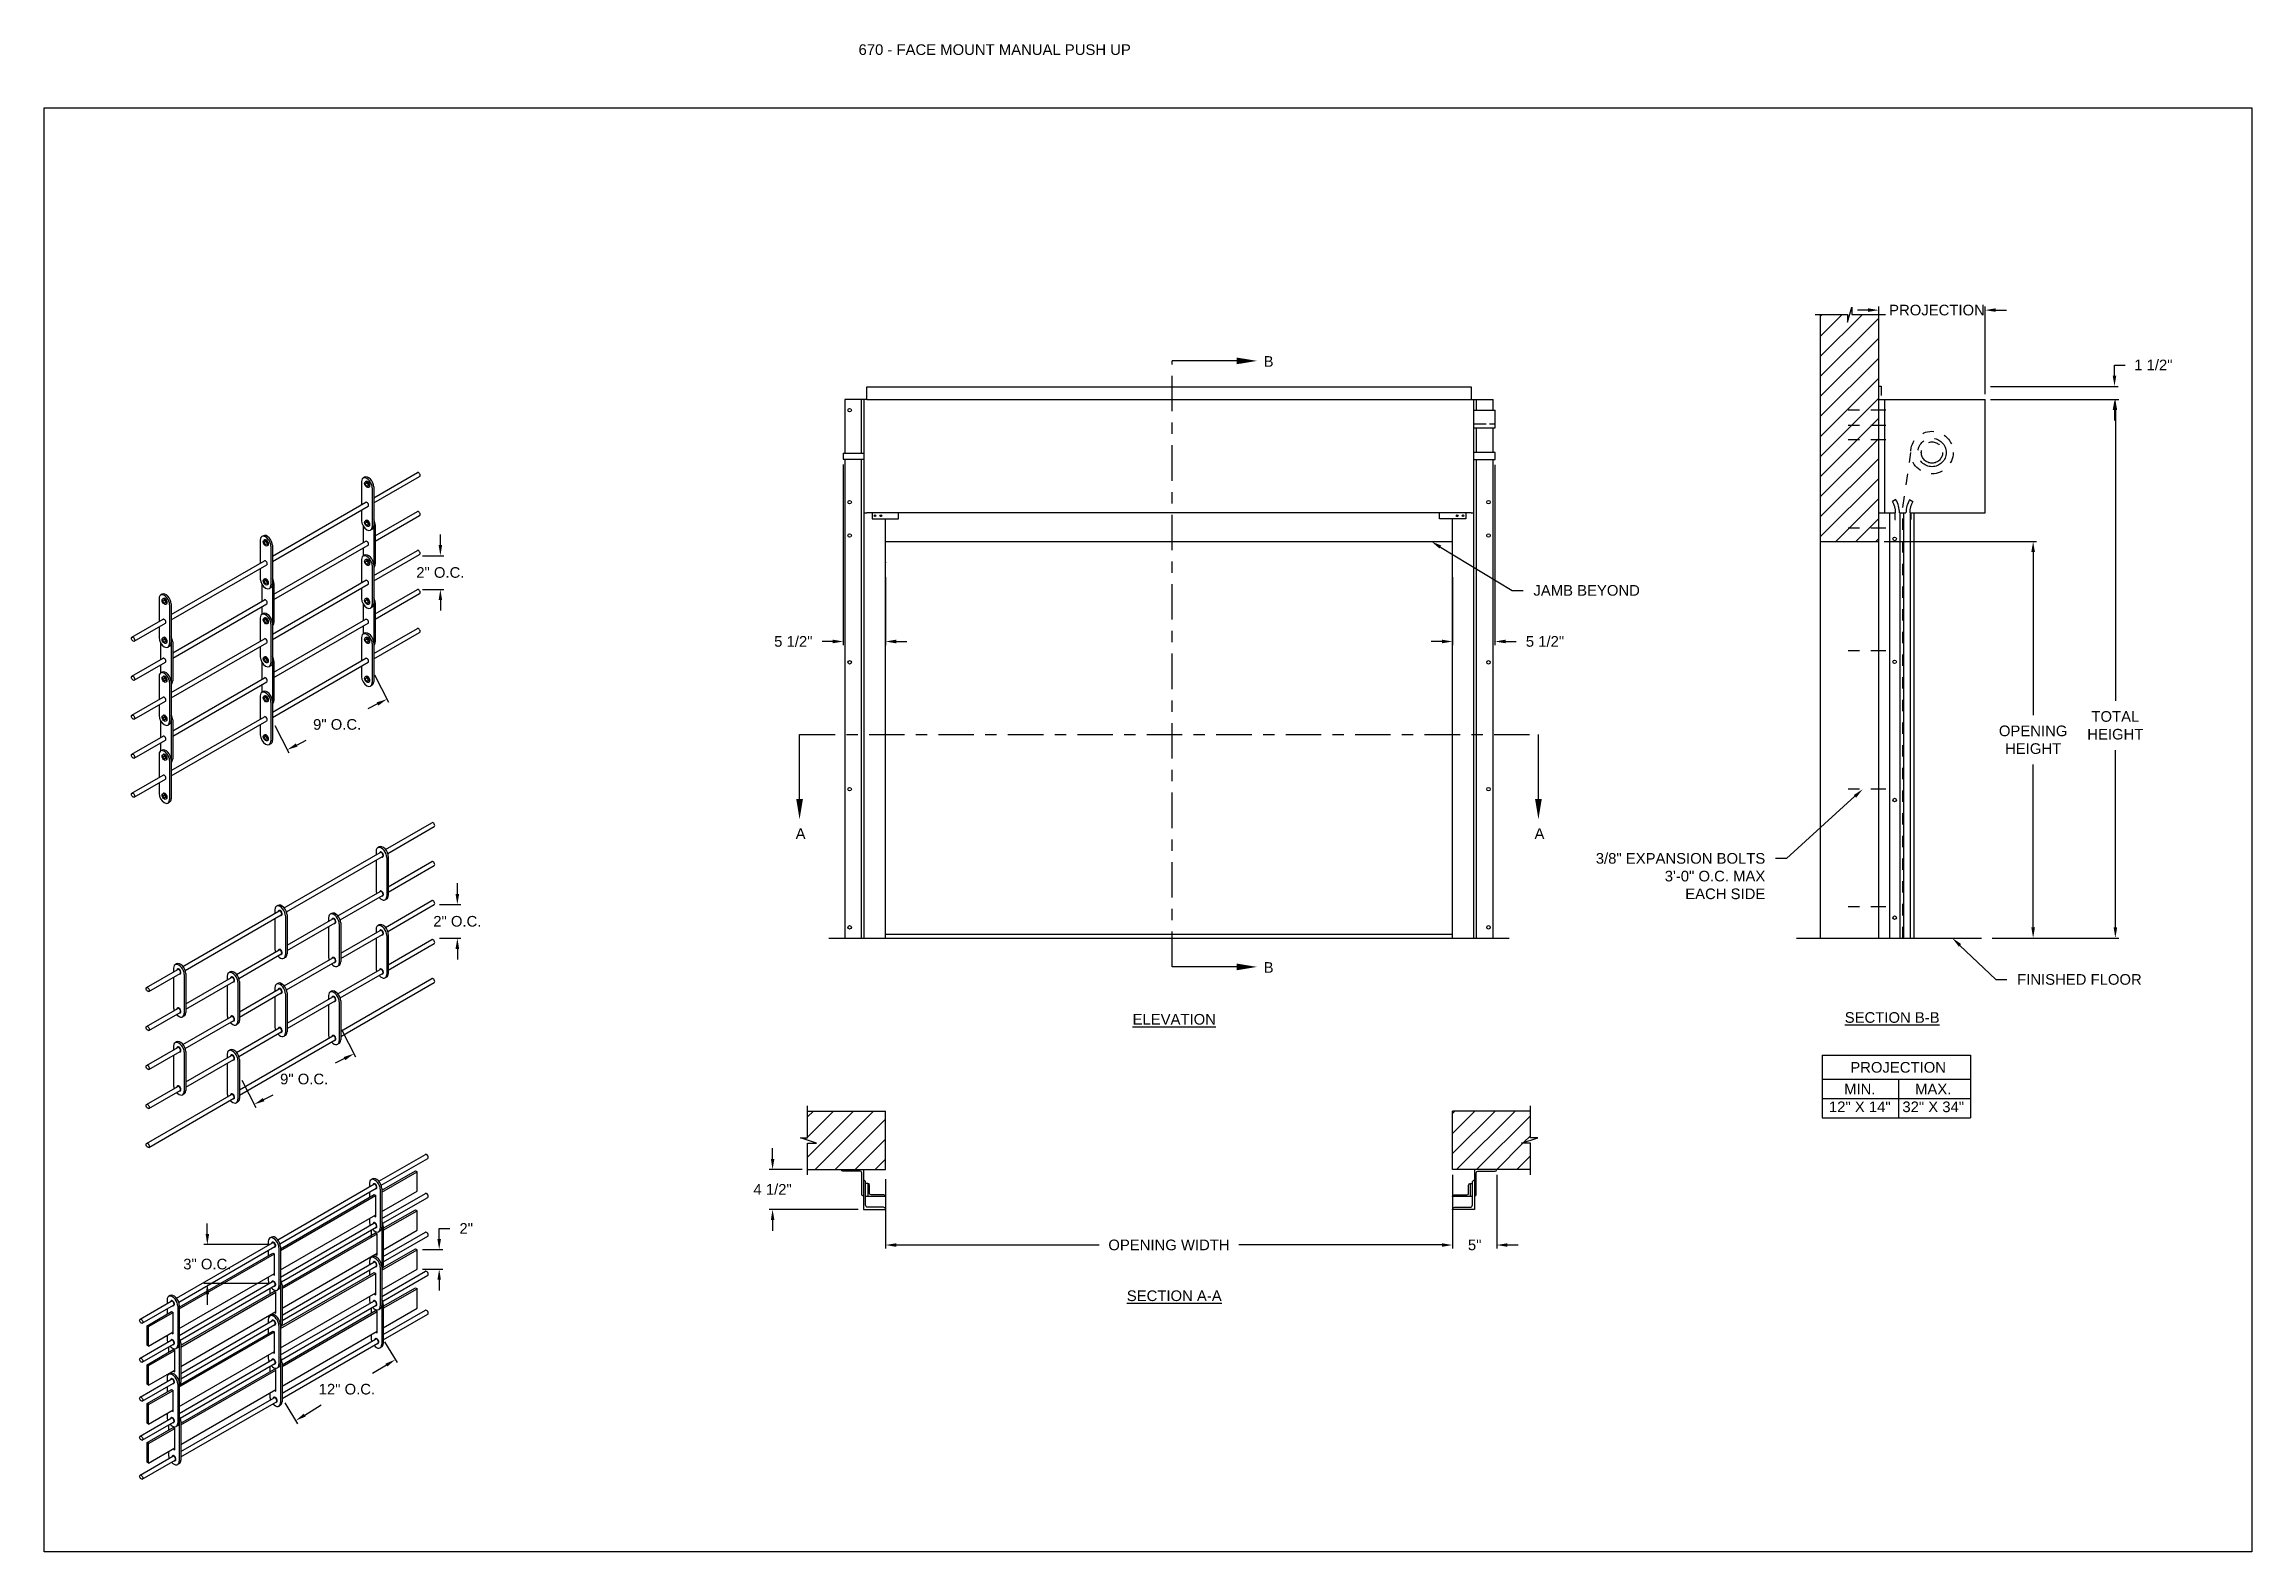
# Model space of a CAD drawing. Header units: inches. Extents: x 169.6 to 213.8, y 195 to 266.5.
# Drawn here: x 169.62 to 189.09, y 253.17 to 266.47 of the extents above; entities that cross this region are included whole.
import ezdxf
from ezdxf import colors
from ezdxf.entities.mleader import LeaderData, LeaderLine
from ezdxf.math import Vec2, Vec3

# ---------------------------------------------------------------- set-up
doc = ezdxf.new("R2010")
doc.units = ezdxf.units.IN
doc.header["$LTSCALE"] = 0.25
doc.header["$MEASUREMENT"] = 0
for name, pattern in [('CENTER', [2, 1.25, -0.25, 0.25, -0.25]), ('CENTER2', [1.125, 0.75, -0.125, 0.125, -0.125]), ('HIDDEN', [0.375, 0.25, -0.125])]:
    doc.linetypes.add(name, pattern=pattern)
for name, color, linetype in [('ANNOTATIONS', 1, 'Continuous'), ('DETAILS', 4, 'Continuous'), ('PUSH UP', 7, 'Continuous'), ('SECTION CUTS', 6, 'CENTER')]:
    doc.layers.add(name, color=color, linetype=linetype)
doc.styles.add('ARIAL', font='arial.ttf', dxfattribs={"height": 0.09375})
doc.styles.get("Standard").update_dxf_attribs({"font": 'romans.shx'})
doc.dimstyles.new('STANDARD$0', dxfattribs={"dimtxt": 0.09375, "dimasz": 0.09375, "dimexe": 0.03125, "dimexo": 0.046875, "dimgap": 0.09, "dimtad": 0, "dimtih": 1, "dimtoh": 1, "dimdec": 4, "dimzin": 0, "dimdsep": 46, "dimtxsty": 'ARIAL', "dimcen": 0.09, "dimadec": 0, "dimazin": 0, "dimtfac": 1, "dimtdec": 4, "dimtofl": 0, "dimtmove": 0, "dimatfit": 1, "dimfxl": 1, "dimtolj": 1, "dimtzin": 0, "dimarcsym": 0})
pattern_1 = [(45, (-16.66299, 0), (-0.08838835, 0.08838835), [])]

msp = doc.modelspace()

# ---------------------------------------------------------------- texts
at = {"layer": 'ANNOTATIONS', "insert": (176.80234, 266.46818), "char_height": 0.09375, "width": 6.6097632, "attachment_point": 1, "line_spacing_factor": 0.86134, "style": 'ARIAL'}
msp.add_mtext('670 - FACE MOUNT MANUAL PUSH UP', dxfattribs=at)
at = {"layer": 'ANNOTATIONS', "char_height": 0.09375, "attachment_point": 2, "style": 'ARIAL'}
for s, insert, width in [('{\\LELEVATION}', (179.58646, 257.91717), 3.0834986), ('{\\LSECTION B-B}', (185.91787, 257.93313), 1.3823677), ('{\\LSECTION A-A}', (179.58646, 255.47934), 1.3823677)]:
    msp.add_mtext(s, dxfattribs=dict(at, insert=insert, width=width))
for s, width, insert in [('PROJECTION ', 1.7594917, (185.97052, 257.49357)), ('MIN.\\P12" X 14" ', 0.6711642, (185.6324, 257.30158)), ('MAX.\\P32" X 34"', 0.6567117, (186.27983, 257.30158))]:
    msp.add_mtext_dynamic_manual_height_columns(s, width=width, gutter_width=1.36268, heights=[0], dxfattribs=dict(at, insert=insert))
at = {"layer": 'SECTION CUTS', "style": 'ARIAL'}
for s, p in [('B', (180.37497, 263.62476)), ('A', (176.24765, 259.46065)), ('A', (182.7636, 259.46065)), ('B', (180.37497, 258.28055))]:
    msp.add_text(s, height=0.09375, dxfattribs=at).set_placement(p)

# ---------------------------------------------------------------- blocks, each defined once
blk = doc.blocks.new('*D1')
at = {"layer": 'ANNOTATIONS', "color": 0, "lineweight": -2, "transparency": 16777216}
for p, q in [((176.668, 262.764), (176.668, 261.171)), ((177.04, 261.768), (177.04, 261.171)), ((176.574, 261.202), (176.48, 261.202)), ((177.134, 261.202), (177.228, 261.202))]:
    blk.add_line(p, q, dxfattribs=at)
at = {"layer": 'ANNOTATIONS', "color": 0, "transparency": 16777216}
for points in [[(176.574, 261.218), (176.574, 261.186), (176.668, 261.202)], [(177.134, 261.218), (177.134, 261.186), (177.04, 261.202)]]:
    blk.add_solid(points, dxfattribs=at)
at = {"layer": 'defpoints', "color": 0, "transparency": 16777216}
for p in [(176.668, 262.811), (177.04, 261.815), (176.668, 261.202)]:
    blk.add_point(p, dxfattribs=at)
at = {"layer": 'ANNOTATIONS', "color": 0, "transparency": 16777216, "insert": (176.227, 261.202), "char_height": 0.0938, "attachment_point": 5, "style": 'ARIAL'}
blk.add_mtext('\\A1;5 1/2"', dxfattribs=at)
blk = doc.blocks.new('*D2')
at = {"layer": 'ANNOTATIONS', "color": 0, "lineweight": -2, "transparency": 16777216}
for p, q in [((182.415, 262.759), (182.415, 261.171)), ((182.04, 261.768), (182.04, 261.171)), ((181.947, 261.202), (181.853, 261.202)), ((182.509, 261.202), (182.603, 261.202))]:
    blk.add_line(p, q, dxfattribs=at)
at = {"layer": 'ANNOTATIONS', "color": 0, "transparency": 16777216}
for points in [[(181.947, 261.218), (181.947, 261.186), (182.04, 261.202)], [(182.509, 261.218), (182.509, 261.186), (182.415, 261.202)]]:
    blk.add_solid(points, dxfattribs=at)
at = {"layer": 'defpoints', "color": 0, "transparency": 16777216}
for p in [(182.415, 262.806), (182.04, 261.815), (182.04, 261.202)]:
    blk.add_point(p, dxfattribs=at)
at = {"layer": 'ANNOTATIONS', "color": 0, "transparency": 16777216, "insert": (182.856, 261.202), "char_height": 0.0938, "attachment_point": 5, "style": 'ARIAL'}
blk.add_mtext('\\A1;5 1/2"', dxfattribs=at)
blk = doc.blocks.new('*D3')
at = {"layer": 'ANNOTATIONS', "color": 0, "lineweight": -2, "transparency": 16777216}
for p, q in [((176.044, 256.639), (176.044, 256.733)), ((176.306, 256.546), (176.013, 256.546)), ((176.798, 256.194), (176.013, 256.194)), ((176.044, 256.1), (176.044, 256.006))]:
    blk.add_line(p, q, dxfattribs=at)
at = {"layer": 'ANNOTATIONS', "color": 0, "transparency": 16777216}
for points in [[(176.029, 256.639), (176.06, 256.639), (176.044, 256.546)], [(176.029, 256.1), (176.06, 256.1), (176.044, 256.194)]]:
    blk.add_solid(points, dxfattribs=at)
at = {"layer": 'defpoints', "color": 0, "transparency": 16777216}
for p in [(176.353, 256.546), (176.044, 256.194), (176.845, 256.194)]:
    blk.add_point(p, dxfattribs=at)
at = {"layer": 'ANNOTATIONS', "color": 0, "transparency": 16777216, "insert": (176.044, 256.37), "char_height": 0.0938, "attachment_point": 5, "style": 'ARIAL'}
blk.add_mtext('\\A1;4 1/2"', dxfattribs=at)
blk = doc.blocks.new('*D4')
at = {"layer": 'ANNOTATIONS', "color": 0, "lineweight": -2, "transparency": 16777216}
for p, q in [((182.04, 256.499), (182.04, 255.848)), ((182.431, 256.499), (182.431, 255.848)), ((181.947, 255.88), (181.853, 255.88)), ((182.525, 255.88), (182.619, 255.88))]:
    blk.add_line(p, q, dxfattribs=at)
at = {"layer": 'ANNOTATIONS', "color": 0, "transparency": 16777216}
for points in [[(181.947, 255.895), (181.947, 255.864), (182.04, 255.88)], [(182.525, 255.895), (182.525, 255.864), (182.431, 255.88)]]:
    blk.add_solid(points, dxfattribs=at)
at = {"layer": 'defpoints', "color": 0, "transparency": 16777216}
for p in [(182.04, 256.546), (182.431, 256.546), (182.431, 255.88)]:
    blk.add_point(p, dxfattribs=at)
at = {"layer": 'ANNOTATIONS', "color": 0, "transparency": 16777216, "insert": (182.236, 255.88), "char_height": 0.0938, "attachment_point": 5, "style": 'ARIAL'}
blk.add_mtext('\\A1;5"', dxfattribs=at)
blk = doc.blocks.new('*D5')
at = {"layer": 'ANNOTATIONS', "color": 0, "lineweight": -2, "transparency": 16777216}
for p, q in [((185.706, 264.124), (185.612, 264.124)), ((185.8, 263.499), (185.8, 264.156)), ((186.737, 263.384), (186.737, 264.156)), ((186.831, 264.124), (186.925, 264.124))]:
    blk.add_line(p, q, dxfattribs=at)
at = {"layer": 'ANNOTATIONS', "color": 0, "transparency": 16777216}
for points in [[(185.706, 264.14), (185.706, 264.109), (185.8, 264.124)], [(186.831, 264.14), (186.831, 264.109), (186.737, 264.124)]]:
    blk.add_solid(points, dxfattribs=at)
at = {"layer": 'defpoints', "color": 0, "transparency": 16777216}
for p in [(186.737, 264.124), (185.8, 263.452), (186.737, 263.337)]:
    blk.add_point(p, dxfattribs=at)
at = {"layer": 'ANNOTATIONS', "color": 0, "transparency": 16777216, "insert": (186.313, 264.124), "char_height": 0.09375, "attachment_point": 5, "style": 'ARIAL'}
blk.add_mtext('\\A1;PROJECTION', dxfattribs=at)
blk = doc.blocks.new('*D6')
at = {"layer": 'ANNOTATIONS', "color": 0, "lineweight": -2, "transparency": 16777216}
for p, q in [((187.879, 263.546), (187.879, 263.64)), ((187.879, 263.64), (187.972, 263.64)), ((186.784, 263.452), (187.91, 263.452)), ((186.784, 263.337), (187.91, 263.337)), ((187.879, 263.243), (187.879, 263.15))]:
    blk.add_line(p, q, dxfattribs=at)
at = {"layer": 'ANNOTATIONS', "color": 0, "transparency": 16777216}
for points in [[(187.863, 263.546), (187.894, 263.546), (187.879, 263.452)], [(187.863, 263.243), (187.894, 263.243), (187.879, 263.337)]]:
    blk.add_solid(points, dxfattribs=at)
at = {"layer": 'defpoints', "color": 0, "transparency": 16777216}
for p in [(186.737, 263.452), (187.879, 263.452), (186.737, 263.337)]:
    blk.add_point(p, dxfattribs=at)
at = {"layer": 'ANNOTATIONS', "color": 0, "transparency": 16777216, "insert": (188.221, 263.64), "char_height": 0.0938, "attachment_point": 5, "style": 'ARIAL'}
blk.add_mtext('\\A1;1 1/2"', dxfattribs=at)
blk = doc.blocks.new('*D7')
at = {"layer": 'ANNOTATIONS', "color": 0, "lineweight": -2, "transparency": 16777216}
for p, q in [((185.847, 262.084), (187.192, 262.084)), ((187.161, 261.99), (187.161, 260.553)), ((187.161, 258.681), (187.161, 260.118)), ((186.8, 258.587), (187.192, 258.587))]:
    blk.add_line(p, q, dxfattribs=at)
at = {"layer": 'ANNOTATIONS', "color": 0, "transparency": 16777216}
for points in [[(187.145, 261.99), (187.177, 261.99), (187.161, 262.084)], [(187.145, 258.681), (187.177, 258.681), (187.161, 258.587)]]:
    blk.add_solid(points, dxfattribs=at)
at = {"layer": 'defpoints', "color": 0, "transparency": 16777216}
for p in [(185.8, 262.084), (187.161, 262.084), (186.753, 258.587)]:
    blk.add_point(p, dxfattribs=at)
at = {"layer": 'ANNOTATIONS', "color": 0, "transparency": 16777216, "insert": (187.161, 260.335), "char_height": 0.09375, "attachment_point": 5, "style": 'ARIAL'}
blk.add_mtext('\\A1;OPENING \\PHEIGHT', dxfattribs=at)
blk = doc.blocks.new('*D8')
at = {"layer": 'ANNOTATIONS', "color": 0, "lineweight": -2, "transparency": 16777216}
for p, q in [((186.784, 263.337), (187.918, 263.337)), ((187.886, 263.243), (187.886, 260.68)), ((187.886, 258.681), (187.886, 260.245)), ((186.8, 258.587), (187.918, 258.587))]:
    blk.add_line(p, q, dxfattribs=at)
at = {"layer": 'ANNOTATIONS', "color": 0, "transparency": 16777216}
for points in [[(187.871, 263.243), (187.902, 263.243), (187.886, 263.337)], [(187.871, 258.681), (187.902, 258.681), (187.886, 258.587)]]:
    blk.add_solid(points, dxfattribs=at)
at = {"layer": 'defpoints', "color": 0, "transparency": 16777216}
for p in [(186.737, 263.337), (186.753, 258.587), (187.886, 258.587)]:
    blk.add_point(p, dxfattribs=at)
at = {"layer": 'ANNOTATIONS', "color": 0, "transparency": 16777216, "insert": (187.886, 260.462), "char_height": 0.0938, "attachment_point": 5, "style": 'ARIAL'}
blk.add_mtext('\\A1;TOTAL\\PHEIGHT', dxfattribs=at)
blk = doc.blocks.new('*D9')
at = {"layer": 'ANNOTATIONS', "color": 0, "lineweight": -2, "transparency": 16777216}
for p, q in [((177.04, 256.46), (177.04, 255.848)), ((177.134, 255.88), (178.924, 255.88)), ((181.947, 255.88), (180.157, 255.88)), ((182.04, 255.926), (182.04, 255.911))]:
    blk.add_line(p, q, dxfattribs=at)
at = {"layer": 'ANNOTATIONS', "color": 0, "transparency": 16777216}
for points in [[(177.134, 255.895), (177.134, 255.864), (177.04, 255.88)], [(181.947, 255.895), (181.947, 255.864), (182.04, 255.88)]]:
    blk.add_solid(points, dxfattribs=at)
at = {"layer": 'defpoints', "color": 0, "transparency": 16777216}
for p in [(177.04, 256.507), (182.04, 255.88), (182.04, 255.88)]:
    blk.add_point(p, dxfattribs=at)
at = {"layer": 'ANNOTATIONS', "color": 0, "transparency": 16777216, "insert": (179.54, 255.88), "char_height": 0.09375, "attachment_point": 5, "style": 'ARIAL'}
blk.add_mtext('\\A1;OPENING WIDTH', dxfattribs=at)
blk = doc.blocks.new('*D87')
at = {"layer": 'ANNOTATIONS', "color": 0, "lineweight": -2, "transparency": 16777216}
for p, q in [((172.534, 260.909), (172.658, 260.666)), ((172.56, 260.651), (172.476, 260.609)), ((171.655, 260.461), (171.778, 260.219)), ((171.847, 260.289), (171.931, 260.332))]:
    blk.add_line(p, q, dxfattribs=at)
at = {"layer": 'ANNOTATIONS', "color": 0, "transparency": 16777216}
for points in [[(172.553, 260.665), (172.567, 260.637), (172.643, 260.694)], [(171.84, 260.303), (171.854, 260.275), (171.764, 260.247)]]:
    blk.add_solid(points, dxfattribs=at)
at = {"layer": 'defpoints', "color": 0, "transparency": 16777216}
for p in [(172.513, 260.95), (172.643, 260.694), (171.633, 260.503)]:
    blk.add_point(p, dxfattribs=at)
at = {"layer": 'ANNOTATIONS', "color": 0, "transparency": 16777216, "insert": (172.204, 260.47), "char_height": 0.09375, "attachment_point": 5, "style": 'ARIAL'}
blk.add_mtext('\\A1;9" O.C.', dxfattribs=at)
blk = doc.blocks.new('*D88')
at = {"layer": 'ANNOTATIONS', "color": 0, "lineweight": -2, "transparency": 16777216}
for p, q in [((173.114, 262.052), (173.114, 262.146)), ((172.958, 261.958), (173.146, 261.958)), ((172.958, 261.661), (173.146, 261.661)), ((173.114, 261.567), (173.114, 261.474))]:
    blk.add_line(p, q, dxfattribs=at)
at = {"layer": 'ANNOTATIONS', "color": 0, "transparency": 16777216}
for points in [[(173.099, 262.052), (173.13, 262.052), (173.114, 261.958)], [(173.099, 261.567), (173.13, 261.567), (173.114, 261.661)]]:
    blk.add_solid(points, dxfattribs=at)
at = {"layer": 'defpoints', "color": 0, "transparency": 16777216}
for p in [(172.911, 261.958), (173.114, 261.958), (172.911, 261.661)]:
    blk.add_point(p, dxfattribs=at)
at = {"layer": 'ANNOTATIONS', "color": 0, "transparency": 16777216, "insert": (173.114, 261.81), "char_height": 0.09375, "attachment_point": 5, "style": 'ARIAL'}
blk.add_mtext('\\A1;2" O.C.', dxfattribs=at)
blk = doc.blocks.new('*D89')
at = {"layer": 'ANNOTATIONS', "color": 0, "lineweight": -2, "transparency": 16777216}
for p, q in [((172.243, 257.781), (172.367, 257.539)), ((172.269, 257.524), (172.185, 257.482)), ((171.364, 257.334), (171.487, 257.092)), ((171.556, 257.162), (171.64, 257.205))]:
    blk.add_line(p, q, dxfattribs=at)
at = {"layer": 'ANNOTATIONS', "color": 0, "transparency": 16777216}
for points in [[(172.262, 257.538), (172.276, 257.51), (172.352, 257.567)], [(171.549, 257.176), (171.563, 257.148), (171.473, 257.12)]]:
    blk.add_solid(points, dxfattribs=at)
at = {"layer": 'defpoints', "color": 0, "transparency": 16777216}
for p in [(172.222, 257.823), (172.352, 257.567), (171.342, 257.376)]:
    blk.add_point(p, dxfattribs=at)
at = {"layer": 'ANNOTATIONS', "color": 0, "transparency": 16777216, "insert": (171.913, 257.343), "char_height": 0.09375, "attachment_point": 5, "style": 'ARIAL'}
blk.add_mtext('\\A1;9" O.C.', dxfattribs=at)
blk = doc.blocks.new('*D90')
at = {"layer": 'ANNOTATIONS', "color": 0, "lineweight": -2, "transparency": 16777216}
for p, q in [((173.264, 258.976), (173.264, 259.07)), ((173.108, 258.882), (173.295, 258.882)), ((173.108, 258.585), (173.295, 258.585)), ((173.264, 258.491), (173.264, 258.398))]:
    blk.add_line(p, q, dxfattribs=at)
at = {"layer": 'ANNOTATIONS', "color": 0, "transparency": 16777216}
for points in [[(173.248, 258.976), (173.28, 258.976), (173.264, 258.882)], [(173.248, 258.491), (173.28, 258.491), (173.264, 258.585)]]:
    blk.add_solid(points, dxfattribs=at)
at = {"layer": 'defpoints', "color": 0, "transparency": 16777216}
for p in [(173.061, 258.882), (173.264, 258.882), (173.061, 258.585)]:
    blk.add_point(p, dxfattribs=at)
at = {"layer": 'ANNOTATIONS', "color": 0, "transparency": 16777216, "insert": (173.264, 258.734), "char_height": 0.09375, "attachment_point": 5, "style": 'ARIAL'}
blk.add_mtext('\\A1;2" O.C.', dxfattribs=at)
blk = doc.blocks.new('*D91')
at = {"layer": 'ANNOTATIONS', "color": 0, "lineweight": -2, "transparency": 16777216}
for p, q in [((172.622, 255.026), (172.734, 254.843)), ((172.638, 254.821), (172.516, 254.746)), ((171.742, 254.487), (171.855, 254.304)), ((171.918, 254.38), (172.064, 254.469))]:
    blk.add_line(p, q, dxfattribs=at)
at = {"layer": 'ANNOTATIONS', "color": 0, "transparency": 16777216}
for points in [[(172.63, 254.834), (172.646, 254.808), (172.718, 254.87)], [(171.91, 254.393), (171.926, 254.367), (171.838, 254.331)]]:
    blk.add_solid(points, dxfattribs=at)
at = {"layer": 'defpoints', "color": 0, "transparency": 16777216}
for p in [(172.598, 255.066), (172.718, 254.87), (171.718, 254.527)]:
    blk.add_point(p, dxfattribs=at)
at = {"layer": 'ANNOTATIONS', "color": 0, "transparency": 16777216, "insert": (172.29, 254.608), "char_height": 0.09375, "attachment_point": 5, "style": 'ARIAL'}
blk.add_mtext('\\A1;12" O.C.', dxfattribs=at)
blk = doc.blocks.new('*D92')
at = {"layer": 'ANNOTATIONS', "color": 0, "lineweight": -2, "transparency": 16777216}
for p, q in [((172.956, 255.839), (173.135, 255.839)), ((173.104, 255.932), (173.104, 256.026)), ((173.104, 256.026), (173.198, 256.026)), ((172.956, 255.667), (173.135, 255.667)), ((173.104, 255.573), (173.104, 255.479))]:
    blk.add_line(p, q, dxfattribs=at)
at = {"layer": 'ANNOTATIONS', "color": 0, "transparency": 16777216}
for points in [[(173.088, 255.932), (173.119, 255.932), (173.104, 255.839)], [(173.088, 255.573), (173.119, 255.573), (173.104, 255.667)]]:
    blk.add_solid(points, dxfattribs=at)
at = {"layer": 'defpoints', "color": 0, "transparency": 16777216}
for p in [(172.909, 255.839), (173.104, 255.839), (172.909, 255.667)]:
    blk.add_point(p, dxfattribs=at)
at = {"layer": 'ANNOTATIONS', "color": 0, "transparency": 16777216, "insert": (173.342, 256.026), "char_height": 0.0938, "attachment_point": 5, "style": 'ARIAL'}
blk.add_mtext('\\A1;2"', dxfattribs=at)
blk = doc.blocks.new('*D93')
at = {"layer": 'ANNOTATIONS', "color": 0, "lineweight": -2, "transparency": 16777216}
for p, q in [((171.059, 255.976), (171.059, 256.07)), ((171.614, 255.883), (171.028, 255.883)), ((171.614, 255.539), (171.028, 255.539)), ((171.059, 255.445), (171.059, 255.351))]:
    blk.add_line(p, q, dxfattribs=at)
at = {"layer": 'ANNOTATIONS', "color": 0, "transparency": 16777216}
for points in [[(171.044, 255.976), (171.075, 255.976), (171.059, 255.883)], [(171.044, 255.445), (171.075, 255.445), (171.059, 255.539)]]:
    blk.add_solid(points, dxfattribs=at)
at = {"layer": 'defpoints', "color": 0, "transparency": 16777216}
for p in [(171.661, 255.883), (171.059, 255.539), (171.661, 255.539)]:
    blk.add_point(p, dxfattribs=at)
at = {"layer": 'ANNOTATIONS', "color": 0, "transparency": 16777216, "insert": (171.059, 255.711), "char_height": 0.09375, "attachment_point": 5, "style": 'ARIAL'}
blk.add_mtext('\\A1;3" O.C.', dxfattribs=at)

# ---------------------------------------------------------------- dimensions: what is measured, and where the dimension line sits
at = {"layer": 'ANNOTATIONS'}
for base, p1, p2, text, picture, middle in [((186.73738, 264.1244), (185.79988, 263.45213), (186.73738, 263.33708), 'PROJECTION', '*D5', (186.31269, 264.1244)), ((182.4312, 255.87951), (182.04044, 256.54561), (182.4312, 256.54561), '5"', '*D4', (182.23582, 255.87951))]:
    dim = msp.add_linear_dim(base=base, p1=p1, p2=p2, text=text, dimstyle='STANDARD$0', dxfattribs=at)
    dim.commit()
    dim.dimension.update_dxf_attribs({"geometry": picture, "text_midpoint": middle, "dimtype": 160})
for base, p1, p2, text, picture, middle in [((187.87864, 263.45213), (186.73738, 263.33708), (186.73738, 263.45213), '1 1/2"', '*D6', (188.22108, 263.63963)), ((173.11448, 261.95826), (172.91134, 261.66102), (172.91134, 261.95826), '2" O.C.', '*D88', (173.11448, 261.80964)), ((187.16095, 262.08372), (186.75301, 258.58708), (185.79988, 262.08372), 'OPENING \\PHEIGHT', '*D7', (187.16095, 260.3354)), ((173.26391, 258.88232), (173.06078, 258.58508), (173.06078, 258.88232), '2" O.C.', '*D90', (173.26391, 258.7337)), ((171.05938, 255.53885), (171.66084, 255.8826), (171.66084, 255.53885), '3" O.C.', '*D93', (171.05938, 255.71073))]:
    dim = msp.add_linear_dim(base=base, p1=p1, p2=p2, angle=90, text=text, dimstyle='STANDARD$0', dxfattribs=at)
    dim.commit()
    dim.dimension.update_dxf_attribs({"geometry": picture, "text_midpoint": middle})
for base, p1, p2, angle, text, picture, middle, dimtype in [((187.88645, 258.58708), (186.73738, 263.33708), (186.75301, 258.58708), 90, 'TOTAL\\PHEIGHT', '*D8', (187.88645, 260.46208), 160), ((176.66773, 261.20188), (177.04044, 261.81526), (176.66773, 262.81113), 180, '5 1/2"', '*D1', (176.22713, 261.20188), 160), ((182.04044, 261.20188), (182.41544, 262.80583), (182.04044, 261.81521), 180, '5 1/2"', '*D2', (182.85604, 261.20188), 160), ((176.04449, 256.19393), (176.35294, 256.54561), (176.84506, 256.19393), 90, '4 1/2"', '*D3', (176.04449, 256.36977), 160), ((172.71789, 254.86985), (171.71801, 254.52717), (172.59762, 255.06614), 31.49751, '12" O.C.', '*D91', (172.28974, 254.6075), 161)]:
    dim = msp.add_linear_dim(base=base, p1=p1, p2=p2, angle=angle, text=text, dimstyle='STANDARD$0', dxfattribs=at)
    dim.commit()
    dim.dimension.update_dxf_attribs({"geometry": picture, "text_midpoint": middle, "dimtype": dimtype})
for p1, p2, distance, text, picture, middle in [((171.63343, 260.5032), (172.51304, 260.9503), -0.28764, '9" O.C.', '*D87', (172.20356, 260.47034)), ((171.34242, 257.37607), (172.22203, 257.82317), -0.28764, '9" O.C.', '*D89', (171.91256, 257.34321)), ((172.9091, 255.66653), (172.9091, 255.8387), -0.19474, '2"', '*D92', (173.34226, 256.0262))]:
    dim = msp.add_aligned_dim(p1=p1, p2=p2, distance=distance, text=text, dimstyle='STANDARD$0', dxfattribs=at)
    dim.commit()
    dim.dimension.update_dxf_attribs({"geometry": picture, "text_midpoint": middle})
dim = msp.add_linear_dim(base=(182.04044, 255.87951), p1=(177.04044, 256.50655), p2=(182.04044, 255.87951), text='OPENING WIDTH', dimstyle='STANDARD$0', dxfattribs=at)
dim.commit()
dim.dimension.update_dxf_attribs({"geometry": '*D9', "text_midpoint": (179.54044, 255.87951)})

# ---------------------------------------------------------------- hatches: boundary and pattern name
at = {"layer": 'PUSH UP', "linetype": 'Continuous'}
h = msp.add_hatch(dxfattribs=at)
h.set_pattern_fill('ANSI31', color=256, style=0)
h.set_pattern_definition([(45, (-16.02855, 0), (-0.088388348, 0.088388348), [])])
h.paths.add_polyline_path([(185.79988, 263.35085), (185.79988, 264.08544), (185.56339, 264.08544), (185.56339, 264.1501), (185.52498, 264.01674), (185.52498, 264.08544), (185.28426, 264.08544), (185.28426, 263.53514)])
h.paths.add_polyline_path([(185.28426, 263.53514), (185.28426, 262.08372), (185.79988, 262.08372), (185.79988, 263.33708), (185.79988, 263.35085)])
at = {"layer": 'PUSH UP'}
h = msp.add_hatch(dxfattribs=at)
h.set_pattern_fill('ANSI31', color=256, style=0)
h.set_pattern_definition(pattern_1)
h.paths.add_polyline_path([(177.04044, 257.06124), (176.35294, 257.06124), (176.35294, 256.82404), (176.28883, 256.82404), (176.4309, 256.77713), (176.35294, 256.77713), (176.35294, 256.54561), (177.04044, 256.54561), (177.04044, 256.70811)])
h = msp.add_hatch(dxfattribs=at)
h.set_pattern_fill('ANSI31', color=256, style=0)
h.set_pattern_definition(pattern_1)
h.paths.add_polyline_path([(182.79204, 256.82404), (182.72794, 256.82404), (182.72794, 257.06124), (182.04044, 257.06124), (182.04044, 256.54561), (182.05861, 256.54561), (182.72794, 256.54561), (182.72794, 256.77713), (182.64997, 256.77713)])

# ---------------------------------------------------------------- linework, layer by layer
at = {"layer": 'ANNOTATIONS'}
for p, q in [((185.30183, 257.553), (185.30183, 257.00163)), ((185.30183, 257.553), (186.6096, 257.553)), ((186.6096, 257.553), (186.6096, 257.00163)), ((185.30183, 257.34153), (186.6096, 257.34153)), ((185.97468, 257.34153), (185.97468, 257.00163)), ((185.30183, 257.17158), (186.6096, 257.17158)), ((185.30183, 257.00163), (186.6096, 257.00163))]:
    msp.add_line(p, q, dxfattribs=at)
at = {"layer": 'defpoints'}
msp.add_lwpolyline([(189.08986, 253.17405), (169.61998, 253.17405), (169.61998, 265.90916), (189.08986, 265.90916)], close=True, dxfattribs=at)
at = {"layer": 'DETAILS'}
for p, q in [((172.44629, 262.65039), (172.43281, 262.64261)), ((172.52652, 262.47009), (172.91134, 262.69227)), ((172.52652, 262.42328), (172.93162, 262.65716)), ((172.41904, 262.61218), (172.41904, 262.40804)), ((172.45815, 262.61331), (172.45183, 262.60966)), ((172.48657, 262.5641), (172.48025, 262.56045)), ((172.51304, 262.55792), (172.51304, 262.21417)), ((172.52652, 262.5657), (172.52652, 262.22195)), ((171.63343, 261.95447), (172.4559, 262.42932)), ((171.63343, 261.90765), (172.47618, 262.39421)), ((172.41904, 262.36123), (172.41904, 262.26843)), ((172.45815, 262.26956), (172.45183, 262.26591)), ((172.53994, 262.13409), (172.91134, 262.34852)), ((172.53994, 262.08728), (172.93162, 262.31341)), ((171.52595, 262.09656), (171.52595, 261.89242)), ((171.5532, 262.13477), (171.53972, 262.12699)), ((171.56507, 262.09768), (171.55875, 262.09403)), ((171.64686, 261.61847), (172.4559, 262.08557)), ((172.43252, 262.22261), (172.43252, 262.07207)), ((172.48657, 262.22035), (172.48025, 262.2167)), ((172.51275, 262.19152), (172.49927, 262.18374)), ((172.52646, 262.21943), (172.52646, 261.88108)), ((172.53994, 262.2297), (172.53994, 261.88595)), ((170.74034, 261.43884), (171.56282, 261.9137)), ((170.74034, 261.39203), (171.58309, 261.87859)), ((171.59348, 262.04847), (171.58716, 262.04482)), ((171.61995, 262.04229), (171.61995, 261.69854)), ((171.63343, 262.05007), (171.63343, 261.70632)), ((171.64686, 261.57165), (172.47618, 262.05046)), ((172.41904, 261.92498), (172.41904, 261.72084)), ((172.43252, 262.02526), (172.43252, 261.95524)), ((172.44629, 261.96319), (172.43281, 261.95541)), ((172.45815, 261.9261), (172.45183, 261.92246)), ((172.48657, 261.8769), (172.48025, 261.87325)), ((172.51304, 261.87072), (172.51304, 261.52697)), ((172.52652, 261.78289), (172.91134, 262.00507)), ((172.52652, 261.73608), (172.93162, 261.96996)), ((172.52652, 261.8785), (172.52652, 261.53475)), ((171.52595, 261.8456), (171.52595, 261.75281)), ((171.53943, 261.70699), (171.53943, 261.55645)), ((171.56507, 261.75393), (171.55875, 261.75028)), ((171.59348, 261.70472), (171.58716, 261.70107)), ((171.61966, 261.6759), (171.60618, 261.66812)), ((171.63338, 261.7038), (171.63338, 261.36546)), ((171.63343, 261.26727), (172.4559, 261.74212)), ((171.63343, 261.22045), (172.47618, 261.70701)), ((171.64686, 261.71408), (171.64686, 261.37033)), ((170.63287, 261.58093), (170.63287, 261.37679)), ((170.66011, 261.61914), (170.64663, 261.61136)), ((170.67198, 261.58206), (170.66566, 261.57841)), ((170.70039, 261.53285), (170.69407, 261.5292)), ((170.72686, 261.52667), (170.72686, 261.18292)), ((170.74034, 261.53445), (170.74034, 261.1907)), ((170.75377, 261.10284), (171.56282, 261.56995)), ((170.75377, 261.05603), (171.58309, 261.53484)), ((171.53943, 261.50963), (171.53943, 261.43962)), ((172.41904, 261.67403), (172.41904, 261.58123)), ((172.43252, 261.53511), (172.43252, 261.38457)), ((172.45815, 261.58235), (172.45183, 261.57871)), ((172.48657, 261.53315), (172.48025, 261.5295)), ((172.51275, 261.50432), (172.49927, 261.49654)), ((172.52646, 261.53193), (172.52646, 261.19358)), ((172.53994, 261.44659), (172.91134, 261.66102)), ((172.53994, 261.39978), (172.93162, 261.62591)), ((172.53994, 261.5422), (172.53994, 261.19845)), ((170.39446, 261.23915), (170.66973, 261.39807)), ((170.41473, 261.20403), (170.69, 261.36296)), ((170.63287, 261.32998), (170.63287, 261.23718)), ((171.52595, 261.40936), (171.52595, 261.20522)), ((171.5532, 261.44757), (171.53972, 261.43979)), ((171.56507, 261.41048), (171.55875, 261.40683)), ((171.59348, 261.36127), (171.58716, 261.35762)), ((171.61995, 261.35509), (171.61995, 261.01134)), ((171.63343, 261.36287), (171.63343, 261.01912)), ((171.64686, 260.93097), (172.4559, 261.39807)), ((171.64686, 260.88415), (172.47618, 261.36296)), ((172.43252, 261.33776), (172.43252, 261.26774)), ((172.52652, 261.09509), (172.91134, 261.31727)), ((170.64634, 261.19136), (170.64634, 261.04082)), ((170.67198, 261.23831), (170.66566, 261.23466)), ((170.70039, 261.1891), (170.69407, 261.18545)), ((170.72657, 261.16027), (170.71309, 261.15249)), ((170.74029, 261.18818), (170.74029, 260.84983)), ((170.74034, 260.75164), (171.56282, 261.2265)), ((170.74034, 260.70483), (171.58309, 261.19139)), ((170.75377, 261.19845), (170.75377, 260.8547)), ((171.52595, 261.1584), (171.52595, 261.06561)), ((172.41904, 261.23718), (172.41904, 261.03304)), ((172.44629, 261.27539), (172.43281, 261.26761)), ((172.45815, 261.23831), (172.45183, 261.23466)), ((172.48657, 261.1891), (172.48025, 261.18545)), ((172.51304, 261.18292), (172.51304, 260.83917)), ((172.52652, 261.04828), (172.93162, 261.28216)), ((172.52652, 261.1907), (172.52652, 260.84695)), ((170.39446, 260.8954), (170.66973, 261.05432)), ((170.41473, 260.86028), (170.69, 261.01921)), ((170.64634, 260.99401), (170.64634, 260.92399)), ((170.66011, 260.93194), (170.64663, 260.92416)), ((171.53943, 261.01949), (171.53943, 260.86895)), ((171.56507, 261.06673), (171.55875, 261.06308)), ((171.59348, 261.01752), (171.58716, 261.01387)), ((171.61966, 260.9887), (171.60618, 260.98092)), ((171.63338, 261.0163), (171.63338, 260.67796)), ((171.63343, 260.57947), (172.4559, 261.05432)), ((171.63343, 260.53265), (172.47618, 261.01921)), ((171.64686, 261.02658), (171.64686, 260.68283)), ((172.41904, 260.98623), (172.41904, 260.89343)), ((170.39446, 260.55195), (170.66973, 260.71087)), ((170.63287, 260.89373), (170.63287, 260.68959)), ((170.67198, 260.89485), (170.66566, 260.89121)), ((170.70039, 260.84565), (170.69407, 260.842)), ((170.72686, 260.83947), (170.72686, 260.49572)), ((170.74034, 260.84725), (170.74034, 260.5035)), ((170.75377, 260.41534), (171.56282, 260.88245)), ((170.75377, 260.36853), (171.58309, 260.84734)), ((171.52595, 260.72156), (171.52595, 260.51742)), ((171.53943, 260.82213), (171.53943, 260.75212)), ((171.5532, 260.75977), (171.53972, 260.75199)), ((171.56507, 260.72268), (171.55875, 260.71903)), ((172.45815, 260.89456), (172.45183, 260.89091)), ((172.48657, 260.84535), (172.48025, 260.8417)), ((172.51275, 260.81652), (172.49927, 260.80874)), ((170.41473, 260.51683), (170.69, 260.67576)), ((170.63287, 260.64278), (170.63287, 260.54998)), ((170.67198, 260.5511), (170.66566, 260.54746)), ((170.74034, 260.06384), (171.56282, 260.5387)), ((170.75377, 260.51095), (170.75377, 260.1672)), ((171.59348, 260.67347), (171.58716, 260.66982)), ((171.61995, 260.66729), (171.61995, 260.32354)), ((171.63343, 260.67507), (171.63343, 260.33132)), ((170.39446, 260.2079), (170.66973, 260.36682)), ((170.41473, 260.17278), (170.69, 260.33171)), ((170.64634, 260.50386), (170.64634, 260.35332)), ((170.70039, 260.5019), (170.69407, 260.49825)), ((170.72657, 260.47307), (170.71309, 260.46529)), ((170.74029, 260.50068), (170.74029, 260.16233)), ((170.74034, 260.01703), (171.58309, 260.50359)), ((171.52595, 260.4706), (171.52595, 260.37781)), ((171.56507, 260.37893), (171.55875, 260.37528)), ((171.59348, 260.32972), (171.58716, 260.32607)), ((170.63287, 260.20593), (170.63287, 260.00179)), ((170.64634, 260.30651), (170.64634, 260.23649)), ((170.66011, 260.24414), (170.64663, 260.23636)), ((170.67198, 260.20706), (170.66566, 260.20341)), ((170.70039, 260.15785), (170.69407, 260.1542)), ((170.72686, 260.15167), (170.72686, 259.80792)), ((170.74034, 260.15945), (170.74034, 259.8157)), ((171.61966, 260.3009), (171.60618, 260.29312)), ((170.39446, 259.86415), (170.66973, 260.02307)), ((170.41473, 259.82903), (170.69, 259.98796)), ((170.63287, 259.95498), (170.63287, 259.86218)), ((170.67198, 259.86331), (170.66566, 259.85966)), ((170.70039, 259.8141), (170.69407, 259.81045)), ((170.72657, 259.78527), (170.71309, 259.77749)), ((172.63031, 259.3678), (173.03982, 259.60423)), ((172.65019, 259.33247), (173.06009, 259.56912)), ((171.73722, 258.85218), (172.58438, 259.34129)), ((172.54752, 259.35227), (172.54752, 259.32)), ((172.57477, 259.39048), (172.56129, 259.3827)), ((171.7571, 258.81684), (172.60465, 259.30617)), ((172.54752, 259.27319), (172.54752, 259.00852)), ((172.64151, 259.29801), (172.64151, 258.95426)), ((172.65499, 259.30579), (172.65499, 258.96204)), ((172.65499, 259.0383), (173.03982, 259.26048)), ((172.65499, 258.99149), (173.06009, 259.22537)), ((172.21083, 258.78186), (172.58438, 258.99754)), ((172.23071, 258.74653), (172.60465, 258.96242)), ((170.84413, 258.33655), (171.69129, 258.82566)), ((170.86401, 258.30122), (171.71156, 258.79055)), ((171.65443, 258.83665), (171.65443, 258.80438)), ((171.65443, 258.75756), (171.65443, 258.4929)), ((171.68168, 258.87486), (171.6682, 258.86707)), ((171.74843, 258.78238), (171.74843, 258.43863)), ((171.76191, 258.79016), (171.76191, 258.44641)), ((171.76191, 258.52268), (172.1649, 258.75535)), ((172.12804, 258.76634), (172.12804, 258.73407)), ((172.15528, 258.80454), (172.1418, 258.79676)), ((172.64123, 258.93161), (172.62775, 258.92383)), ((172.63014, 258.6805), (173.03982, 258.91703)), ((172.6501, 258.64522), (173.06009, 258.88192)), ((171.76191, 258.47586), (172.18517, 258.72024)), ((172.12804, 258.68725), (172.12804, 258.42259)), ((172.22203, 258.71207), (172.22203, 258.36832)), ((172.23551, 258.71985), (172.23551, 258.3761)), ((172.23551, 258.45267), (172.58438, 258.65409)), ((172.23551, 258.40585), (172.60465, 258.61897)), ((172.54752, 258.66477), (172.54752, 258.6325)), ((172.54752, 258.58569), (172.54752, 258.32102)), ((172.57477, 258.70298), (172.56129, 258.6952)), ((172.64151, 258.61051), (172.64151, 258.26676)), ((172.65499, 258.61829), (172.65499, 258.27454)), ((172.65499, 258.3508), (173.03982, 258.57298)), ((171.31774, 258.26624), (171.69129, 258.48191)), ((171.33762, 258.2309), (171.71156, 258.4468)), ((171.74814, 258.41599), (171.73466, 258.40821)), ((171.73705, 258.16488), (172.16477, 258.41182)), ((171.75702, 258.12959), (172.18504, 258.37671)), ((172.65499, 258.30399), (173.06009, 258.53787)), ((170.52294, 258.15111), (170.7982, 258.31004)), ((170.54321, 258.116), (170.81848, 258.27492)), ((170.76134, 258.32102), (170.76134, 258.28875)), ((170.76134, 258.24194), (170.76134, 257.97727)), ((170.78859, 258.35923), (170.77511, 258.35145)), ((170.85534, 258.26676), (170.85534, 257.92301)), ((170.86882, 258.27454), (170.86882, 257.93079)), ((170.86882, 258.00705), (171.27181, 258.23972)), ((170.86882, 257.96024), (171.29208, 258.20461)), ((171.23495, 258.25071), (171.23495, 258.21844)), ((171.23495, 258.17163), (171.23495, 257.90696)), ((171.2622, 258.28892), (171.24872, 258.28114)), ((171.32894, 258.19644), (171.32894, 257.85269)), ((171.34242, 258.20423), (171.34242, 257.86048)), ((171.68168, 258.18736), (171.6682, 258.17957)), ((172.22175, 258.34568), (172.20827, 258.33789)), ((172.21083, 258.09436), (172.58438, 258.31004)), ((172.23071, 258.05903), (172.60465, 258.27492)), ((172.23551, 257.76487), (173.03982, 258.22923)), ((172.23551, 257.71805), (173.06009, 258.19412)), ((172.64123, 258.24411), (172.62775, 258.23633)), ((171.34242, 257.93704), (171.69129, 258.13846)), ((171.34242, 257.89023), (171.71156, 258.10335)), ((171.65443, 258.14915), (171.65443, 258.11688)), ((171.65443, 258.07006), (171.65443, 257.8054)), ((171.74843, 258.09488), (171.74843, 257.75113)), ((171.76191, 258.10266), (171.76191, 257.75891)), ((171.76191, 257.83518), (172.1649, 258.06785)), ((171.76191, 257.78836), (172.18517, 258.03274)), ((172.12804, 258.07884), (172.12804, 258.04657)), ((172.12804, 257.99975), (172.12804, 257.73509)), ((172.15528, 258.11704), (172.1418, 258.10926)), ((172.22203, 258.02457), (172.22203, 257.68082)), ((172.23551, 258.03235), (172.23551, 257.6886)), ((170.52294, 257.80736), (170.7982, 257.96629)), ((170.54321, 257.77225), (170.81848, 257.93117)), ((170.85505, 257.90036), (170.84157, 257.89258)), ((170.84396, 257.64925), (171.27168, 257.8962)), ((170.86393, 257.61397), (171.29195, 257.86109)), ((171.32866, 257.83005), (171.31518, 257.82227)), ((171.31774, 257.57874), (171.69129, 257.79441)), ((170.52294, 257.46391), (170.7982, 257.62284)), ((170.54321, 257.4288), (170.81848, 257.58772)), ((170.76134, 257.63352), (170.76134, 257.60125)), ((170.78859, 257.67173), (170.77511, 257.66395)), ((170.86882, 257.58704), (170.86882, 257.24329)), ((171.2622, 257.60142), (171.24872, 257.59364)), ((171.33762, 257.5434), (171.71156, 257.7593)), ((171.34242, 257.24924), (172.1649, 257.7241)), ((171.34242, 257.20243), (172.18517, 257.68899)), ((171.74814, 257.72849), (171.73466, 257.72071)), ((172.22175, 257.65818), (172.20827, 257.65039)), ((170.76134, 257.55444), (170.76134, 257.28977)), ((170.85534, 257.57926), (170.85534, 257.23551)), ((170.86882, 257.31955), (171.27181, 257.55222)), ((170.86882, 257.27274), (171.29208, 257.51711)), ((171.23495, 257.56321), (171.23495, 257.53094)), ((171.23495, 257.48413), (171.23495, 257.21946)), ((171.32894, 257.50894), (171.32894, 257.16519)), ((171.34242, 257.51673), (171.34242, 257.17298)), ((170.52294, 257.11986), (170.7982, 257.27879)), ((170.52294, 256.77611), (171.27181, 257.20847)), ((170.54321, 257.08475), (170.81848, 257.24367)), ((170.85505, 257.21286), (170.84157, 257.20508)), ((170.54321, 256.741), (171.29208, 257.17336)), ((171.32866, 257.14255), (171.31518, 257.13477)), ((172.57288, 256.44255), (172.98239, 256.67898)), ((172.59276, 256.40721), (173.00266, 256.64387)), ((172.49009, 256.42561), (172.49009, 256.39475)), ((172.51734, 256.46382), (172.50386, 256.45603)), ((172.59757, 256.36308), (172.89434, 256.53442)), ((172.59757, 256.34604), (172.9091, 256.5259)), ((172.89434, 256.53442), (172.9091, 256.5259)), ((172.9091, 256.35403), (172.9091, 256.5259)), ((171.67979, 255.92692), (172.52695, 256.41603)), ((171.69967, 255.89158), (172.54722, 256.38092)), ((171.70448, 255.84745), (172.52971, 256.3239)), ((171.70448, 255.83183), (172.54263, 256.31574)), ((172.49009, 256.34793), (172.49009, 256.30103)), ((172.52971, 256.3239), (172.54385, 256.31503)), ((172.54385, 256.12753), (172.54385, 256.31503)), ((172.58409, 256.37134), (172.58409, 256.02759)), ((172.59757, 256.37912), (172.59757, 256.03537)), ((172.59757, 256.17417), (172.9091, 256.35403)), ((172.59757, 256.11305), (172.98239, 256.33523)), ((172.60588, 256.07104), (173.00266, 256.30012)), ((171.70448, 255.65995), (172.54385, 256.14457)), ((171.70448, 255.59742), (172.52695, 256.07228)), ((171.7132, 255.55565), (172.54722, 256.03717)), ((172.49009, 256.11353), (172.49009, 256.08186)), ((172.5291, 256.13605), (172.54385, 256.12753)), ((172.59762, 256.0354), (172.59762, 255.69165)), ((172.6111, 256.02714), (172.89434, 256.19067)), ((172.6111, 256.0101), (172.9091, 256.18215)), ((172.6111, 256.04318), (172.6111, 255.69943)), ((172.89434, 256.19067), (172.9091, 256.18215)), ((172.9091, 256.01028), (172.9091, 256.18215)), ((170.7867, 255.4113), (171.63386, 255.9004)), ((170.80658, 255.37596), (171.65414, 255.86529)), ((171.597, 255.91139), (171.597, 255.87912)), ((171.62425, 255.9496), (171.61077, 255.94182)), ((171.691, 255.85712), (171.691, 255.51337)), ((171.70448, 255.86491), (171.70448, 255.52116)), ((171.71801, 255.51151), (172.54263, 255.98761)), ((171.71801, 255.49589), (172.55616, 255.9798)), ((172.50362, 256.01199), (172.50362, 255.94946)), ((172.54263, 255.98761), (172.55739, 255.97909)), ((172.55739, 255.79159), (172.55739, 255.97909)), ((172.5838, 256.00495), (172.57032, 255.99716)), ((172.59757, 256.01933), (172.59762, 256.01936)), ((172.59757, 255.65854), (172.9091, 255.8384)), ((172.60803, 255.68192), (172.89434, 255.84722)), ((172.6111, 255.83823), (172.9091, 256.01028)), ((172.6111, 255.77741), (172.98239, 255.99178)), ((172.6111, 255.73059), (173.00266, 255.95667)), ((172.89434, 255.84722), (172.9091, 255.8387)), ((172.9091, 255.66653), (172.9091, 255.8384)), ((170.81139, 255.33183), (171.63723, 255.80863)), ((170.81139, 255.3162), (171.65077, 255.80082)), ((171.597, 255.83231), (171.597, 255.7854)), ((171.63723, 255.80863), (171.65077, 255.80082)), ((171.65077, 255.61332), (171.65077, 255.80082)), ((171.71801, 255.32401), (172.55739, 255.80863)), ((171.71801, 255.26178), (172.52695, 255.72883)), ((171.71801, 255.21497), (172.54722, 255.69372)), ((172.49009, 255.73811), (172.49009, 255.70755)), ((172.49009, 255.66073), (172.49009, 255.61383)), ((172.50362, 255.77759), (172.50362, 255.7684)), ((172.51734, 255.77632), (172.50386, 255.76853)), ((172.54263, 255.80011), (172.55739, 255.79159)), ((172.58409, 255.68384), (172.58409, 255.34009)), ((172.59757, 255.69162), (172.59757, 255.34787)), ((172.59757, 255.48667), (172.9091, 255.66653)), ((172.59757, 255.42555), (172.98239, 255.64773)), ((170.81139, 255.14433), (171.65077, 255.62894)), ((170.81139, 255.0818), (171.63386, 255.55665)), ((170.82011, 255.04002), (171.65414, 255.52154)), ((170.82492, 254.99589), (171.65077, 255.47269)), ((170.82492, 254.98026), (171.6643, 255.46488)), ((171.597, 255.5979), (171.597, 255.56764)), ((171.61053, 255.49637), (171.61053, 255.44946)), ((171.63723, 255.62113), (171.65077, 255.61332)), ((171.65077, 255.47269), (171.6643, 255.46488)), ((171.6643, 255.27738), (171.6643, 255.46488)), ((171.69071, 255.49073), (171.67723, 255.48295)), ((171.70448, 255.14433), (172.54385, 255.62894)), ((171.70448, 255.5037), (171.70453, 255.50373)), ((171.70448, 254.97245), (172.54385, 255.45707)), ((171.70453, 255.52119), (171.70453, 255.17744)), ((171.7141, 255.16581), (172.52971, 255.6367)), ((171.71801, 255.52897), (171.71801, 255.18522)), ((172.53032, 255.63675), (172.54385, 255.62894)), ((172.53032, 255.44925), (172.54385, 255.44144)), ((172.54385, 255.44144), (172.54385, 255.62894)), ((172.60588, 255.38354), (173.00266, 255.61262)), ((172.6111, 255.33994), (172.89434, 255.50347)), ((172.6111, 255.3226), (172.9091, 255.49465)), ((172.89434, 255.50347), (172.9091, 255.49495)), ((172.9091, 255.32278), (172.9091, 255.49465)), ((170.46551, 255.22585), (170.74078, 255.38478)), ((170.48578, 255.19074), (170.76105, 255.34967)), ((170.52764, 255.168), (170.74415, 255.293)), ((170.54117, 255.16019), (170.75768, 255.28519)), ((170.70391, 255.39577), (170.70391, 255.3635)), ((170.70391, 255.31668), (170.70391, 255.26978)), ((170.73116, 255.43398), (170.71768, 255.42619)), ((170.74415, 255.293), (170.75768, 255.28519)), ((170.75768, 255.09769), (170.75768, 255.28519)), ((170.79791, 255.3415), (170.79791, 254.99775)), ((170.81139, 255.34928), (170.81139, 255.00553)), ((170.82492, 254.80839), (171.6643, 255.293)), ((171.61053, 255.26196), (171.61053, 255.25418)), ((171.62425, 255.2621), (171.61077, 255.25432)), ((171.65077, 255.28519), (171.6643, 255.27738)), ((171.70448, 254.90992), (172.52695, 255.38478)), ((171.7132, 254.86815), (172.54722, 255.34967)), ((171.71801, 254.82431), (172.54359, 255.30097)), ((171.71801, 254.80839), (172.55739, 255.293)), ((172.49009, 255.42603), (172.49009, 255.39436)), ((172.50362, 255.32449), (172.50362, 255.27789)), ((172.54359, 255.30097), (172.55739, 255.293)), ((172.55739, 255.1055), (172.55739, 255.293)), ((172.5838, 255.31745), (172.57032, 255.30966)), ((172.59757, 255.33213), (172.59762, 255.33216)), ((172.59762, 255.3479), (172.59762, 255.00415)), ((172.6111, 255.35568), (172.6111, 255.01193)), ((172.6111, 255.15073), (172.9091, 255.32278)), ((172.6111, 255.08961), (172.98239, 255.30398)), ((172.6111, 255.04279), (173.00266, 255.26887)), ((170.52764, 254.99613), (170.52764, 255.168)), ((170.54117, 255.16019), (170.52764, 255.168)), ((170.54117, 254.98832), (170.54117, 255.16019)), ((170.54117, 254.98832), (170.75768, 255.11332)), ((170.70391, 255.08228), (170.70391, 255.05202)), ((170.74415, 255.1055), (170.75768, 255.09769)), ((170.81139, 254.6287), (171.65077, 255.11332)), ((170.82101, 254.65018), (171.63723, 255.12143)), ((170.82492, 254.74616), (171.63386, 255.2132)), ((170.82492, 254.69934), (171.65414, 255.17809)), ((171.597, 255.22389), (171.597, 255.19162)), ((171.597, 255.14481), (171.597, 255.0982)), ((171.63723, 255.12143), (171.65077, 255.11362)), ((171.65077, 254.92612), (171.65077, 255.11362)), ((171.691, 255.16962), (171.691, 254.82587)), ((171.70448, 255.17741), (171.70448, 254.83366)), ((171.71801, 254.63651), (172.55739, 255.12113)), ((172.50362, 255.09009), (172.50362, 255.05842)), ((172.54385, 255.11332), (172.55739, 255.1055)), ((170.46551, 254.8821), (170.74078, 255.04103)), ((170.48578, 254.84699), (170.76105, 255.00592)), ((170.54117, 254.98832), (170.52764, 254.99613)), ((170.52764, 254.82425), (170.75768, 254.95707)), ((170.54117, 254.81644), (170.77121, 254.94925)), ((170.71745, 254.98074), (170.71745, 254.93384)), ((170.75768, 254.95707), (170.77121, 254.94925)), ((170.77121, 254.76175), (170.77121, 254.94925)), ((170.79762, 254.97511), (170.78414, 254.96732)), ((170.81139, 254.98808), (170.81144, 254.98811)), ((170.81139, 254.45683), (171.65077, 254.94144)), ((170.81139, 254.3943), (171.63386, 254.86915)), ((170.81144, 255.00556), (170.81144, 254.66181)), ((170.82492, 255.01334), (170.82492, 254.66959)), ((171.597, 254.9107), (171.597, 254.88014)), ((171.63723, 254.93393), (171.65077, 254.92612)), ((171.71801, 254.57398), (172.54334, 255.05049)), ((171.71801, 254.52717), (172.56361, 255.01538)), ((172.59733, 254.98151), (172.58385, 254.97373)), ((170.46551, 254.53865), (170.74078, 254.69758)), ((170.52764, 254.65238), (170.52764, 254.82425)), ((170.54117, 254.81644), (170.52764, 254.82425)), ((170.54117, 254.64457), (170.54117, 254.81644)), ((170.54117, 254.64457), (170.77121, 254.77738)), ((170.70391, 254.70827), (170.70391, 254.676)), ((170.71745, 254.74634), (170.71745, 254.73856)), ((170.73116, 254.74648), (170.71768, 254.73869)), ((170.75768, 254.76957), (170.77121, 254.76175)), ((170.82011, 254.35252), (171.65414, 254.83404)), ((170.82492, 254.30869), (171.65077, 254.78549)), ((170.82492, 254.29276), (171.6643, 254.77738)), ((171.61053, 254.80887), (171.61053, 254.76226)), ((171.65077, 254.78549), (171.6643, 254.77768)), ((171.6643, 254.59018), (171.6643, 254.77768)), ((171.69071, 254.80323), (171.67723, 254.79545)), ((171.70448, 254.8165), (171.70453, 254.81653)), ((171.70453, 254.83369), (171.70453, 254.48994)), ((171.71801, 254.84147), (171.71801, 254.49772)), ((170.48578, 254.50354), (170.76105, 254.66247)), ((170.54117, 254.64457), (170.52764, 254.65238)), ((170.52764, 254.4808), (170.74415, 254.6058)), ((170.52764, 254.30893), (170.52764, 254.4808)), ((170.54117, 254.47299), (170.52764, 254.4808)), ((170.54117, 254.47299), (170.75768, 254.59799)), ((170.54117, 254.30112), (170.54117, 254.47299)), ((170.70391, 254.62918), (170.70391, 254.58258)), ((170.74415, 254.6058), (170.75768, 254.59799)), ((170.75768, 254.41049), (170.75768, 254.59799)), ((170.79791, 254.654), (170.79791, 254.31025)), ((170.81139, 254.66178), (170.81139, 254.31803)), ((170.82492, 254.12089), (171.6643, 254.6055)), ((170.82492, 254.05836), (171.6474, 254.53322)), ((170.82492, 254.01154), (171.66767, 254.49811)), ((171.61053, 254.57476), (171.61053, 254.5442)), ((171.65077, 254.59799), (171.6643, 254.59018)), ((170.46551, 254.1946), (170.74078, 254.35353)), ((170.48578, 254.15949), (170.76105, 254.31842)), ((170.54117, 254.30112), (170.52764, 254.30893)), ((170.54117, 254.30112), (170.75768, 254.42612)), ((170.70391, 254.39508), (170.70391, 254.36452)), ((170.71745, 254.29324), (170.71745, 254.24664)), ((170.74415, 254.4183), (170.75768, 254.41049)), ((170.79762, 254.28761), (170.78414, 254.27982)), ((170.81139, 254.30088), (170.81144, 254.30091)), ((170.81144, 254.31806), (170.81144, 253.97431)), ((170.82492, 254.32584), (170.82492, 253.98209)), ((171.70424, 254.46729), (171.69076, 254.45951)), ((170.52764, 254.13705), (170.75768, 254.26987)), ((170.52764, 253.96518), (170.52764, 254.13705)), ((170.54117, 254.12924), (170.52764, 254.13705)), ((170.54117, 254.12924), (170.77121, 254.26205)), ((170.54117, 253.95737), (170.54117, 254.12924)), ((170.54117, 253.95737), (170.77121, 254.09018)), ((170.75768, 254.26987), (170.77121, 254.26205)), ((170.75768, 254.08237), (170.77121, 254.07455)), ((170.77121, 254.07455), (170.77121, 254.26205)), ((170.46551, 253.85085), (170.75431, 254.01759)), ((170.48578, 253.81574), (170.77458, 253.98248)), ((170.54117, 253.95737), (170.52764, 253.96518)), ((170.71745, 254.05914), (170.71745, 254.02858)), ((170.81115, 253.95167), (170.79767, 253.94389))]:
    msp.add_line(p, q, dxfattribs=at)
for centre, major_axis, start_param, end_param in [((172.46604, 262.58505), (0.03323, -0.05756), 0.78539816, 3.92699082), ((172.47952, 262.59283), (0.03323, -0.05756), 0.78539816, 3.14159265), ((172.92148, 262.67471), (0.01014, -0.01756), 0, 3.14159265), ((172.47236, 262.5887), (0.01421, -0.0246), 0, 3.14159265), ((172.46604, 262.2413), (0.03323, -0.05756), 3.92699082, 7.06858347), ((172.46604, 262.41177), (0.01014, -0.01756), 0, 3.14159265), ((172.47236, 262.24495), (0.01421, -0.0246), 0, 3.14159265), ((172.49295, 262.25684), (0.03323, -0.05756), 0.78539816, 1.56059154), ((172.92148, 262.33096), (0.01014, -0.01756), 0, 3.14159265), ((171.57295, 262.06943), (0.03323, -0.05756), 0.78539816, 3.92699082), ((171.58643, 262.07721), (0.03323, -0.05756), 0.78539816, 3.14159265), ((171.57927, 262.07308), (0.01421, -0.0246), 0, 3.14159265), ((172.46604, 262.06802), (0.01014, -0.01756), 0, 3.14159265), ((172.47952, 262.24908), (0.03323, -0.05756), 6.28318531, 7.06858347), ((171.57295, 261.89614), (0.01014, -0.01756), 0, 3.14159265), ((172.46604, 261.89785), (0.03323, -0.05756), 0.78539816, 3.92699082), ((172.47952, 261.90563), (0.03323, -0.05756), 0.78539816, 3.14159265), ((172.47236, 261.9015), (0.01421, -0.0246), 0, 3.14159265), ((172.49295, 261.91309), (0.03323, -0.05756), 6.2933901, 7.06858347), ((172.92148, 261.98751), (0.01014, -0.01756), 0, 3.14159265), ((171.57295, 261.72568), (0.03323, -0.05756), 3.92699082, 7.06858347), ((171.57927, 261.72933), (0.01421, -0.0246), 0, 3.14159265), ((171.58643, 261.73346), (0.03323, -0.05756), 6.28318531, 7.06858347), ((171.59986, 261.74121), (0.03323, -0.05756), 0.78539816, 1.56059154), ((172.46604, 261.72457), (0.01014, -0.01756), 0, 3.14159265), ((170.67986, 261.5538), (0.03323, -0.05756), 0.78539816, 3.92699082), ((170.69334, 261.56158), (0.03323, -0.05756), 0.78539816, 3.14159265), ((170.68618, 261.55745), (0.01421, -0.0246), 0, 3.14159265), ((171.57295, 261.55239), (0.01014, -0.01756), 0, 3.14159265), ((172.46604, 261.5541), (0.03323, -0.05756), 3.92699082, 7.06858347), ((172.47236, 261.55775), (0.01421, -0.0246), 0, 3.14159265), ((172.47952, 261.56188), (0.03323, -0.05756), 6.28318531, 7.06858347), ((172.49295, 261.56934), (0.03323, -0.05756), 0.78539816, 1.56059154), ((172.92148, 261.64346), (0.01014, -0.01756), 0, 3.14159265), ((170.67986, 261.38052), (0.01014, -0.01756), 0, 3.14159265), ((171.57295, 261.38223), (0.03323, -0.05756), 0.78539816, 3.92699082), ((171.58643, 261.39001), (0.03323, -0.05756), 0.78539816, 3.14159265), ((171.57927, 261.38588), (0.01421, -0.0246), 0, 3.14159265), ((171.59986, 261.39746), (0.03323, -0.05756), 6.2933901, 7.06858347), ((172.46604, 261.38052), (0.01014, -0.01756), 0, 3.14159265), ((172.92148, 261.29971), (0.01014, -0.01756), 0, 3.14159265), ((170.67986, 261.21005), (0.03323, -0.05756), 3.92699082, 7.06858347), ((170.68618, 261.2137), (0.01421, -0.0246), 0, 3.14159265), ((170.69334, 261.21783), (0.03323, -0.05756), 6.28318531, 7.06858347), ((170.70677, 261.22559), (0.03323, -0.05756), 0.78539816, 1.56059154), ((171.57295, 261.20894), (0.01014, -0.01756), 0, 3.14159265), ((172.46604, 261.21005), (0.03323, -0.05756), 0.78539816, 3.92699082), ((172.47952, 261.21783), (0.03323, -0.05756), 0.78539816, 3.14159265), ((172.47236, 261.2137), (0.01421, -0.0246), 0, 3.14159265), ((172.49295, 261.22559), (0.03323, -0.05756), 6.2933901, 7.06858347), ((170.67986, 260.8666), (0.03323, -0.05756), 0.78539816, 3.92699082), ((170.69334, 260.87438), (0.03323, -0.05756), 0.78539816, 3.14159265), ((170.67986, 261.03677), (0.01014, -0.01756), 0, 3.14159265), ((170.68618, 260.87025), (0.01421, -0.0246), 0, 3.14159265), ((171.57295, 261.03848), (0.03323, -0.05756), 3.92699082, 7.06858347), ((171.57927, 261.04213), (0.01421, -0.0246), 0, 3.14159265), ((171.58643, 261.04626), (0.03323, -0.05756), 6.28318531, 7.06858347), ((171.59986, 261.05371), (0.03323, -0.05756), 0.78539816, 1.56059154), ((172.46604, 261.03677), (0.01014, -0.01756), 0, 3.14159265), ((172.47236, 260.86995), (0.01421, -0.0246), 0, 3.14159265), ((170.67986, 260.69332), (0.01014, -0.01756), 0, 3.14159265), ((170.70677, 260.88184), (0.03323, -0.05756), 6.2933901, 7.06858347), ((171.57295, 260.69443), (0.03323, -0.05756), 0.78539816, 3.92699082), ((171.58643, 260.70221), (0.03323, -0.05756), 0.78539816, 3.14159265), ((171.57295, 260.86489), (0.01014, -0.01756), 0, 3.14159265), ((171.57927, 260.69808), (0.01421, -0.0246), 0, 3.14159265), ((172.46604, 260.8663), (0.03323, -0.05756), 3.92699082, 7.06858347), ((172.47952, 260.87408), (0.03323, -0.05756), 6.28318531, 7.06858347), ((170.67986, 260.52285), (0.03323, -0.05756), 3.92699082, 7.06858347), ((170.68618, 260.5265), (0.01421, -0.0246), 0, 3.14159265), ((170.70677, 260.53809), (0.03323, -0.05756), 0.78539816, 1.56059154), ((171.57295, 260.52114), (0.01014, -0.01756), 0, 3.14159265), ((171.59986, 260.70996), (0.03323, -0.05756), 6.2933901, 7.06858347), ((170.67986, 260.34927), (0.01014, -0.01756), 0, 3.14159265), ((170.69334, 260.53063), (0.03323, -0.05756), 6.28318531, 7.06858347), ((171.57295, 260.35068), (0.03323, -0.05756), 3.92699082, 7.06858347), ((171.57927, 260.35433), (0.01421, -0.0246), 0, 3.14159265), ((171.58643, 260.35846), (0.03323, -0.05756), 6.28318531, 7.06858347), ((170.67986, 260.1788), (0.03323, -0.05756), 0.78539816, 3.92699082), ((170.69334, 260.18658), (0.03323, -0.05756), 0.78539816, 3.14159265), ((170.68618, 260.18245), (0.01421, -0.0246), 0, 3.14159265), ((170.70677, 260.19434), (0.03323, -0.05756), 6.2933901, 7.06858347), ((170.67986, 260.00552), (0.01014, -0.01756), 0, 3.14159265), ((170.67986, 259.83505), (0.03323, -0.05756), 3.92699082, 7.06858347), ((170.68618, 259.8387), (0.01421, -0.0246), 0, 3.14159265), ((170.69334, 259.84283), (0.03323, -0.05756), 6.28318531, 7.06858347), ((173.04996, 259.58668), (0.01014, -0.01756), 0, 3.14159265), ((172.59452, 259.32514), (0.03323, -0.05756), 0.78539816, 3.92699082), ((172.608, 259.33292), (0.03323, -0.05756), 0.78539816, 3.14159265), ((172.59452, 259.32373), (0.01014, -0.01756), 0, 3.14159265), ((173.04996, 259.24293), (0.01014, -0.01756), 0, 3.14159265), ((172.59452, 258.98139), (0.03323, -0.05756), 3.92699082, 4.42168201), ((172.59452, 258.98139), (0.03323, -0.05756), 5.04167821, 7.06858347), ((172.59452, 258.97998), (0.01014, -0.01756), 0, 3.14159265), ((172.608, 258.98917), (0.03323, -0.05756), 6.28318531, 7.06858347), ((171.70143, 258.80952), (0.03323, -0.05756), 0.78539816, 3.92699082), ((171.71491, 258.8173), (0.03323, -0.05756), 0.78539816, 3.14159265), ((171.70143, 258.80811), (0.01014, -0.01756), 0, 3.14159265), ((172.17504, 258.7392), (0.03323, -0.05756), 0.78539816, 3.92699082), ((172.18852, 258.74699), (0.03323, -0.05756), 0.78539816, 3.14159265), ((172.17504, 258.73779), (0.01014, -0.01756), 0, 3.14159265), ((173.04996, 258.89948), (0.01014, -0.01756), 0, 3.14159265), ((172.59452, 258.63764), (0.03323, -0.05756), 0.78539816, 3.92699082), ((172.608, 258.64542), (0.03323, -0.05756), 0.78539816, 3.14159265), ((172.59452, 258.63623), (0.01014, -0.01756), 0, 3.14159265), ((173.04996, 258.55543), (0.01014, -0.01756), 0, 3.14159265), ((170.82182, 258.30167), (0.03323, -0.05756), 0.78539816, 3.14159265), ((171.70143, 258.46577), (0.03323, -0.05756), 3.92699082, 4.42168201), ((171.70143, 258.46577), (0.03323, -0.05756), 5.04167821, 7.06858347), ((171.70143, 258.46436), (0.01014, -0.01756), 0, 3.14159265), ((171.71491, 258.47355), (0.03323, -0.05756), 6.28318531, 7.06858347), ((172.17504, 258.39545), (0.03323, -0.05756), 3.92699082, 4.42168201), ((172.17504, 258.39545), (0.03323, -0.05756), 5.04167821, 7.06858347), ((172.17491, 258.39427), (0.01014, -0.01756), 0, 3.14159265), ((172.18852, 258.40324), (0.03323, -0.05756), 6.28318531, 7.06858347), ((170.80834, 258.29389), (0.03323, -0.05756), 0.78539816, 3.92699082), ((170.80834, 258.29248), (0.01014, -0.01756), 0, 3.14159265), ((171.28195, 258.22358), (0.03323, -0.05756), 0.78539816, 3.92699082), ((171.29543, 258.23136), (0.03323, -0.05756), 0.78539816, 3.14159265), ((171.28195, 258.22217), (0.01014, -0.01756), 0, 3.14159265), ((171.70143, 258.12202), (0.03323, -0.05756), 0.78539816, 3.92699082), ((171.71491, 258.1298), (0.03323, -0.05756), 0.78539816, 3.14159265), ((172.59452, 258.29389), (0.03323, -0.05756), 3.92699082, 4.42168201), ((172.59452, 258.29389), (0.03323, -0.05756), 5.04167821, 7.06858347), ((172.59452, 258.29248), (0.01014, -0.01756), 0, 3.14159265), ((172.608, 258.30167), (0.03323, -0.05756), 6.28318531, 7.06858347), ((173.04996, 258.21168), (0.01014, -0.01756), 0, 3.14159265), ((170.80834, 257.95014), (0.03323, -0.05756), 3.92699082, 4.42168201), ((171.70143, 258.12061), (0.01014, -0.01756), 0, 3.14159265), ((172.17504, 258.0517), (0.03323, -0.05756), 0.78539816, 3.92699082), ((172.18852, 258.05949), (0.03323, -0.05756), 0.78539816, 3.14159265), ((172.17504, 258.05029), (0.01014, -0.01756), 0, 3.14159265), ((170.80834, 257.95014), (0.03323, -0.05756), 5.04167821, 7.06858347), ((170.80834, 257.94873), (0.01014, -0.01756), 0, 3.14159265), ((170.82182, 257.95792), (0.03323, -0.05756), 6.28318531, 7.06858347), ((171.28195, 257.87983), (0.03323, -0.05756), 3.92699082, 4.42168201), ((171.28195, 257.87983), (0.03323, -0.05756), 5.04167821, 7.06858347), ((171.28182, 257.87864), (0.01014, -0.01756), 0, 3.14159265), ((171.29543, 257.88761), (0.03323, -0.05756), 6.28318531, 7.06858347), ((171.70143, 257.77827), (0.03323, -0.05756), 3.92699082, 4.42168201), ((171.70143, 257.77686), (0.01014, -0.01756), 0, 3.14159265), ((170.80834, 257.60639), (0.03323, -0.05756), 0.78539816, 3.92699082), ((170.82182, 257.61417), (0.03323, -0.05756), 0.78539816, 3.14159265), ((170.80834, 257.60498), (0.01014, -0.01756), 0, 3.14159265), ((171.28195, 257.53608), (0.03323, -0.05756), 0.78539816, 3.92699082), ((171.29543, 257.54386), (0.03323, -0.05756), 0.78539816, 3.14159265), ((171.70143, 257.77827), (0.03323, -0.05756), 5.04167821, 7.06858347), ((171.71491, 257.78605), (0.03323, -0.05756), 6.28318531, 7.06858347), ((172.17504, 257.70795), (0.03323, -0.05756), 3.92699082, 4.42168201), ((172.17504, 257.70795), (0.03323, -0.05756), 5.04167821, 7.06858347), ((172.17504, 257.70654), (0.01014, -0.01756), 0, 3.14159265), ((172.18852, 257.71574), (0.03323, -0.05756), 6.28318531, 7.06858347), ((171.28195, 257.53467), (0.01014, -0.01756), 0, 3.14159265), ((170.80834, 257.26264), (0.03323, -0.05756), 3.92699082, 4.42168201), ((170.80834, 257.26264), (0.03323, -0.05756), 5.04167821, 7.06858347), ((170.80834, 257.26123), (0.01014, -0.01756), 0, 3.14159265), ((170.82182, 257.27042), (0.03323, -0.05756), 6.28318531, 7.06858347), ((171.28195, 257.19233), (0.03323, -0.05756), 3.92699082, 4.42168201), ((171.28195, 257.19092), (0.01014, -0.01756), 0, 3.14159265), ((171.28195, 257.19233), (0.03323, -0.05756), 5.04167821, 7.06858347), ((171.29543, 257.20011), (0.03323, -0.05756), 6.28318531, 7.06858347), ((172.99253, 256.66142), (0.01014, -0.01756), 0, 3.14159265), ((172.53709, 256.39847), (0.03323, -0.05756), 0.78539816, 3.92699082), ((172.55057, 256.40626), (0.03323, -0.05756), 0.78539816, 3.14159265), ((172.53709, 256.39847), (0.01014, -0.01756), 0, 3.14159265), ((172.99253, 256.31767), (0.01014, -0.01756), 0, 3.14159265), ((172.53709, 256.05472), (0.03323, -0.05756), 3.92699082, 4.40245048), ((172.53709, 256.05472), (0.01014, -0.01756), 0, 3.14159265), ((172.55057, 256.06251), (0.03323, -0.05756), 6.28318531, 7.06858347), ((172.5641, 256.07032), (0.03323, -0.05756), 0.78539816, 1.56374576), ((172.55062, 256.06254), (0.03323, -0.05756), 0.78539816, 0.83242423), ((171.644, 255.88426), (0.03323, -0.05756), 0.78539816, 3.92699082), ((171.65748, 255.89204), (0.03323, -0.05756), 0.78539816, 3.14159265), ((171.644, 255.88285), (0.01014, -0.01756), 0, 3.14159265), ((172.53709, 256.05472), (0.03323, -0.05756), 5.02232748, 7.06858347), ((172.99253, 255.97422), (0.01014, -0.01756), 0, 3.14159265), ((172.53709, 255.71097), (0.03323, -0.05756), 0.78539816, 3.92699082), ((172.55057, 255.71876), (0.03323, -0.05756), 0.78539816, 3.14159265), ((172.53709, 255.71127), (0.01014, -0.01756), 0, 3.14159265), ((172.5641, 255.72657), (0.03323, -0.05756), 6.29023588, 7.06858347), ((172.55062, 255.71879), (0.03323, -0.05756), 7.0215574, 7.06858347), ((172.99253, 255.63017), (0.01014, -0.01756), 0, 3.14159265), ((171.644, 255.54051), (0.03323, -0.05756), 3.92699082, 4.42168201), ((171.644, 255.54051), (0.03323, -0.05756), 5.04167821, 7.06858347), ((171.644, 255.5391), (0.01014, -0.01756), 0, 3.14159265), ((171.65748, 255.54829), (0.03323, -0.05756), 6.28318531, 7.06858347), ((171.67101, 255.5561), (0.03323, -0.05756), 0.78539816, 1.56374576), ((171.65753, 255.54832), (0.03323, -0.05756), 0.78539816, 0.83242423), ((170.75091, 255.36863), (0.03323, -0.05756), 0.78539816, 3.92699082), ((170.76439, 255.37642), (0.03323, -0.05756), 0.78539816, 3.14159265), ((170.75091, 255.36722), (0.01014, -0.01756), 0, 3.14159265), ((171.644, 255.19676), (0.03323, -0.05756), 0.78539816, 3.92699082), ((171.65748, 255.20454), (0.03323, -0.05756), 0.78539816, 3.14159265), ((172.53709, 255.36722), (0.03323, -0.05756), 3.92699082, 4.40245048), ((172.53709, 255.36722), (0.03323, -0.05756), 5.04167821, 7.06858347), ((172.53709, 255.36722), (0.01014, -0.01756), 0, 3.14159265), ((172.55057, 255.37501), (0.03323, -0.05756), 6.28318531, 7.06858347), ((172.5641, 255.38282), (0.03323, -0.05756), 0.78539816, 1.56374576), ((172.55062, 255.37504), (0.03323, -0.05756), 0.78539816, 0.83242423), ((172.99253, 255.28642), (0.01014, -0.01756), 0, 3.14159265), ((170.77792, 255.04048), (0.03323, -0.05756), 0.78539816, 1.56374576), ((171.644, 255.19535), (0.01014, -0.01756), 0, 3.14159265), ((171.67101, 255.21235), (0.03323, -0.05756), 6.29023588, 7.06858347), ((171.65753, 255.20457), (0.03323, -0.05756), 7.0215574, 7.06858347), ((172.55062, 255.03129), (0.03323, -0.05756), 3.92699082, 4.40245048), ((170.75091, 255.02488), (0.03323, -0.05756), 3.92699082, 4.42168201), ((170.75091, 255.02488), (0.03323, -0.05756), 5.04167821, 7.06858347), ((170.75091, 255.02347), (0.01014, -0.01756), 0, 3.14159265), ((170.76439, 255.03267), (0.03323, -0.05756), 6.28318531, 7.06858347), ((170.76444, 255.0327), (0.03323, -0.05756), 0.78539816, 0.83242423), ((171.644, 254.85301), (0.03323, -0.05756), 3.92699082, 4.42168201), ((171.644, 254.8516), (0.01014, -0.01756), 0, 3.14159265), ((171.67101, 254.8686), (0.03323, -0.05756), 0.78539816, 1.56374576), ((172.55062, 255.03129), (0.03323, -0.05756), 5.02232748, 7.06858347), ((172.55347, 255.03293), (0.01014, -0.01756), 0, 3.14159265), ((172.5641, 255.03907), (0.03323, -0.05756), 6.28318531, 7.06858347), ((170.75091, 254.68113), (0.03323, -0.05756), 0.78539816, 3.92699082), ((170.76439, 254.68892), (0.03323, -0.05756), 0.78539816, 3.14159265), ((170.75091, 254.67972), (0.01014, -0.01756), 0, 3.14159265), ((170.77792, 254.69673), (0.03323, -0.05756), 6.29023588, 7.06858347), ((171.644, 254.85301), (0.03323, -0.05756), 5.04167821, 7.06858347), ((171.65748, 254.86079), (0.03323, -0.05756), 6.28318531, 7.06858347), ((171.65753, 254.86082), (0.03323, -0.05756), 0.78539816, 0.83242423), ((170.76444, 254.68895), (0.03323, -0.05756), 7.0215574, 7.06858347), ((171.65753, 254.51707), (0.03323, -0.05756), 3.92699082, 4.42168201), ((171.65753, 254.51707), (0.03323, -0.05756), 5.04167821, 7.06858347), ((171.65753, 254.51566), (0.01014, -0.01756), 0, 3.14159265), ((171.67101, 254.52485), (0.03323, -0.05756), 6.28318531, 7.06858347), ((170.75091, 254.33738), (0.03323, -0.05756), 3.92699082, 4.42168201), ((170.75091, 254.33738), (0.03323, -0.05756), 5.04167821, 7.06858347), ((170.75091, 254.33597), (0.01014, -0.01756), 0, 3.14159265), ((170.76439, 254.34517), (0.03323, -0.05756), 6.28318531, 7.06858347), ((170.77792, 254.35298), (0.03323, -0.05756), 0.78539816, 1.56374576), ((170.76444, 254.3452), (0.03323, -0.05756), 0.78539816, 0.83242423), ((170.76444, 254.00145), (0.03323, -0.05756), 3.92699082, 4.42168201), ((170.76444, 254.00145), (0.03323, -0.05756), 5.04167821, 7.06858347), ((170.76444, 254.00004), (0.01014, -0.01756), 0, 3.14159265), ((170.77792, 254.00923), (0.03323, -0.05756), 6.28318531, 7.06858347)]:
    msp.add_ellipse(centre, major_axis=major_axis, ratio=0.57735027, start_param=start_param, end_param=end_param, dxfattribs=at)
for centre, major_axis in [((172.46604, 262.58505), (0.01421, -0.0246)), ((172.46604, 262.58505), (0.00797, -0.0138)), ((172.46604, 262.2413), (0.01421, -0.0246)), ((171.57295, 262.06943), (0.01421, -0.0246)), ((171.57295, 262.06943), (0.00797, -0.0138)), ((172.46604, 262.2413), (0.00797, -0.0138)), ((172.46604, 261.89785), (0.01421, -0.0246)), ((172.46604, 261.89785), (0.00797, -0.0138)), ((171.57295, 261.72568), (0.01421, -0.0246)), ((171.57295, 261.72568), (0.00797, -0.0138)), ((170.67986, 261.5538), (0.01421, -0.0246)), ((170.67986, 261.5538), (0.00797, -0.0138)), ((172.46604, 261.5541), (0.01421, -0.0246)), ((172.46604, 261.5541), (0.00797, -0.0138)), ((171.57295, 261.38223), (0.01421, -0.0246)), ((171.57295, 261.38223), (0.00797, -0.0138)), ((170.40459, 261.22159), (0.01014, -0.01756)), ((170.67986, 261.21005), (0.01421, -0.0246)), ((170.67986, 261.21005), (0.00797, -0.0138)), ((172.46604, 261.21005), (0.01421, -0.0246)), ((172.46604, 261.21005), (0.00797, -0.0138)), ((170.40459, 260.87784), (0.01014, -0.01756)), ((171.57295, 261.03848), (0.01421, -0.0246)), ((171.57295, 261.03848), (0.00797, -0.0138)), ((170.67986, 260.8666), (0.01421, -0.0246)), ((170.67986, 260.8666), (0.00797, -0.0138)), ((171.57295, 260.69443), (0.01421, -0.0246)), ((171.57295, 260.69443), (0.00797, -0.0138)), ((172.46604, 260.8663), (0.01421, -0.0246)), ((172.46604, 260.8663), (0.00797, -0.0138)), ((170.40459, 260.53439), (0.01014, -0.01756)), ((170.67986, 260.52285), (0.01421, -0.0246)), ((170.67986, 260.52285), (0.00797, -0.0138)), ((171.57295, 260.35068), (0.01421, -0.0246)), ((171.57295, 260.35068), (0.00797, -0.0138)), ((170.40459, 260.19034), (0.01014, -0.01756)), ((170.67986, 260.1788), (0.01421, -0.0246)), ((170.67986, 260.1788), (0.00797, -0.0138)), ((170.40459, 259.84659), (0.01014, -0.01756)), ((170.67986, 259.83505), (0.01421, -0.0246)), ((170.67986, 259.83505), (0.00797, -0.0138)), ((170.53307, 258.13355), (0.01014, -0.01756)), ((170.53307, 257.7898), (0.01014, -0.01756)), ((170.53307, 257.44635), (0.01014, -0.01756)), ((170.53307, 257.1023), (0.01014, -0.01756)), ((170.53307, 256.75855), (0.01014, -0.01756)), ((170.47564, 255.2083), (0.01014, -0.01756)), ((170.47564, 254.86455), (0.01014, -0.01756)), ((170.47564, 254.5211), (0.01014, -0.01756)), ((170.47564, 254.17705), (0.01014, -0.01756)), ((170.47564, 253.8333), (0.01014, -0.01756))]:
    msp.add_ellipse(centre, major_axis=major_axis, ratio=0.57735027, dxfattribs=at)
for points in [[(172.59712, 259.30183), (172.59888, 259.30135), (172.60067, 259.30119), (172.60601, 259.30186), (172.60925, 259.30418), (172.61263, 259.31055), (172.61305, 259.31441), (172.61169, 259.32591), (172.6075, 259.33406), (172.59823, 259.34306), (172.59403, 259.34553), (172.58719, 259.34634), (172.5846, 259.34592), (172.58243, 259.34467), (172.58028, 259.34343), (172.57864, 259.34144), (172.57733, 259.33845), (172.57708, 259.33771), (172.57688, 259.33696)], [(172.59712, 258.95808), (172.59888, 258.9576), (172.60067, 258.95744), (172.60601, 258.95811), (172.60925, 258.96043), (172.61263, 258.9668), (172.61305, 258.97066), (172.61169, 258.98216), (172.6075, 258.99031), (172.59823, 258.99931), (172.59403, 259.00178), (172.58719, 259.00259), (172.5846, 259.00217), (172.58243, 259.00092), (172.58028, 258.99968), (172.57864, 258.99769), (172.57733, 258.9947), (172.57708, 258.99396), (172.57688, 258.99321)], [(171.70403, 258.7862), (171.70579, 258.78573), (171.70758, 258.78557), (171.71292, 258.78623), (171.71616, 258.78856), (171.71954, 258.79492), (171.71996, 258.79878), (171.7186, 258.81028), (171.71441, 258.81843), (171.70514, 258.82743), (171.70094, 258.82991), (171.6941, 258.83072), (171.69151, 258.8303), (171.68934, 258.82904), (171.6872, 258.82781), (171.68555, 258.82581), (171.68425, 258.82283), (171.68399, 258.82209), (171.68379, 258.82133)], [(172.17764, 258.71589), (172.1794, 258.71541), (172.18119, 258.71525), (172.18653, 258.71592), (172.18976, 258.71824), (172.19315, 258.72461), (172.19357, 258.72847), (172.19221, 258.73997), (172.18802, 258.74812), (172.17875, 258.75712), (172.17455, 258.75959), (172.16771, 258.76041), (172.16512, 258.75999), (172.16295, 258.75873), (172.1608, 258.75749), (172.15916, 258.7555), (172.15785, 258.75251), (172.1576, 258.75178), (172.1574, 258.75102)], [(172.59712, 258.61433), (172.59888, 258.61385), (172.60067, 258.61369), (172.60601, 258.61436), (172.60925, 258.61668), (172.61263, 258.62305), (172.61305, 258.62691), (172.61169, 258.63841), (172.6075, 258.64656), (172.59823, 258.65556), (172.59403, 258.65803), (172.58719, 258.65884), (172.5846, 258.65842), (172.58243, 258.65717), (172.58028, 258.65593), (172.57864, 258.65394), (172.57733, 258.65095), (172.57708, 258.65021), (172.57688, 258.64946)], [(171.70403, 258.44245), (171.70579, 258.44198), (171.70758, 258.44182), (171.71292, 258.44248), (171.71616, 258.44481), (171.71954, 258.45117), (171.71996, 258.45503), (171.7186, 258.46653), (171.71441, 258.47468), (171.70514, 258.48368), (171.70094, 258.48616), (171.6941, 258.48697), (171.69151, 258.48655), (171.68934, 258.48529), (171.6872, 258.48406), (171.68555, 258.48206), (171.68425, 258.47908), (171.68399, 258.47834), (171.68379, 258.47758)], [(172.17764, 258.37214), (172.1794, 258.37166), (172.18119, 258.3715), (172.18653, 258.37217), (172.18976, 258.37449), (172.19315, 258.38086), (172.19357, 258.38472), (172.19221, 258.39622), (172.18802, 258.40437), (172.17875, 258.41337), (172.17455, 258.41584), (172.16771, 258.41666), (172.16512, 258.41624), (172.16295, 258.41498), (172.1608, 258.41374), (172.15916, 258.41175), (172.15785, 258.40876), (172.1576, 258.40803), (172.1574, 258.40727)], [(170.81094, 258.27058), (170.8127, 258.2701), (170.81449, 258.26994), (170.81983, 258.27061), (170.82307, 258.27293), (170.82646, 258.2793), (170.82688, 258.28316), (170.82551, 258.29466), (170.82132, 258.30281), (170.81205, 258.31181), (170.80785, 258.31428), (170.80101, 258.31509), (170.79842, 258.31467), (170.79625, 258.31342), (170.79411, 258.31218), (170.79246, 258.31019), (170.79116, 258.3072), (170.7909, 258.30646), (170.7907, 258.30571)], [(171.28455, 258.20026), (171.28631, 258.19979), (171.2881, 258.19963), (171.29344, 258.20029), (171.29668, 258.20262), (171.30006, 258.20899), (171.30048, 258.21285), (171.29912, 258.22435), (171.29493, 258.23249), (171.28566, 258.24149), (171.28146, 258.24397), (171.27462, 258.24478), (171.27203, 258.24436), (171.26986, 258.24311), (171.26771, 258.24187), (171.26607, 258.23988), (171.26476, 258.23689), (171.26451, 258.23615), (171.26431, 258.23539)], [(172.59712, 258.27058), (172.59888, 258.2701), (172.60067, 258.26994), (172.60601, 258.27061), (172.60925, 258.27293), (172.61263, 258.2793), (172.61305, 258.28316), (172.61169, 258.29466), (172.6075, 258.30281), (172.59823, 258.31181), (172.59403, 258.31428), (172.58719, 258.31509), (172.5846, 258.31467), (172.58243, 258.31342), (172.58028, 258.31218), (172.57864, 258.31019), (172.57733, 258.3072), (172.57708, 258.30646), (172.57688, 258.30571)], [(171.70403, 258.0987), (171.70579, 258.09823), (171.70758, 258.09807), (171.71292, 258.09873), (171.71616, 258.10106), (171.71954, 258.10742), (171.71996, 258.11128), (171.7186, 258.12278), (171.71441, 258.13093), (171.70514, 258.13993), (171.70094, 258.14241), (171.6941, 258.14322), (171.69151, 258.1428), (171.68934, 258.14154), (171.6872, 258.14031), (171.68555, 258.13831), (171.68425, 258.13533), (171.68399, 258.13459), (171.68379, 258.13383)], [(172.17764, 258.02839), (172.1794, 258.02791), (172.18119, 258.02775), (172.18653, 258.02842), (172.18976, 258.03074), (172.19315, 258.03711), (172.19357, 258.04097), (172.19221, 258.05247), (172.18802, 258.06062), (172.17875, 258.06962), (172.17455, 258.07209), (172.16771, 258.07291), (172.16512, 258.07249), (172.16295, 258.07123), (172.1608, 258.06999), (172.15916, 258.068), (172.15785, 258.06501), (172.1576, 258.06428), (172.1574, 258.06352)], [(170.81094, 257.92683), (170.8127, 257.92635), (170.81449, 257.92619), (170.81983, 257.92686), (170.82307, 257.92918), (170.82646, 257.93555), (170.82688, 257.93941), (170.82551, 257.95091), (170.82132, 257.95906), (170.81205, 257.96806), (170.80785, 257.97053), (170.80101, 257.97134), (170.79842, 257.97092), (170.79625, 257.96967), (170.79411, 257.96843), (170.79246, 257.96644), (170.79116, 257.96345), (170.7909, 257.96271), (170.7907, 257.96196)], [(171.28455, 257.85651), (171.28631, 257.85604), (171.2881, 257.85588), (171.29344, 257.85654), (171.29668, 257.85887), (171.30006, 257.86524), (171.30048, 257.8691), (171.29912, 257.8806), (171.29493, 257.88874), (171.28566, 257.89774), (171.28146, 257.90022), (171.27462, 257.90103), (171.27203, 257.90061), (171.26986, 257.89936), (171.26771, 257.89812), (171.26607, 257.89613), (171.26476, 257.89314), (171.26451, 257.8924), (171.26431, 257.89164)], [(171.70403, 257.75495), (171.70579, 257.75448), (171.70758, 257.75432), (171.71292, 257.75498), (171.71616, 257.75731), (171.71954, 257.76367), (171.71996, 257.76753), (171.7186, 257.77903), (171.71441, 257.78718), (171.70514, 257.79618), (171.70094, 257.79866), (171.6941, 257.79947), (171.69151, 257.79905), (171.68934, 257.79779), (171.6872, 257.79656), (171.68555, 257.79456), (171.68425, 257.79158), (171.68399, 257.79084), (171.68379, 257.79008)], [(170.81094, 257.58308), (170.8127, 257.5826), (170.81449, 257.58244), (170.81983, 257.58311), (170.82307, 257.58543), (170.82646, 257.5918), (170.82688, 257.59566), (170.82551, 257.60716), (170.82132, 257.61531), (170.81205, 257.62431), (170.80785, 257.62678), (170.80101, 257.62759), (170.79842, 257.62717), (170.79625, 257.62592), (170.79411, 257.62468), (170.79246, 257.62269), (170.79116, 257.6197), (170.7909, 257.61896), (170.7907, 257.61821)], [(172.17764, 257.68464), (172.1794, 257.68416), (172.18119, 257.684), (172.18653, 257.68467), (172.18976, 257.68699), (172.19315, 257.69336), (172.19357, 257.69722), (172.19221, 257.70872), (172.18802, 257.71687), (172.17875, 257.72587), (172.17455, 257.72834), (172.16771, 257.72916), (172.16512, 257.72874), (172.16295, 257.72748), (172.1608, 257.72624), (172.15916, 257.72425), (172.15785, 257.72126), (172.1576, 257.72053), (172.1574, 257.71977)], [(171.28455, 257.51276), (171.28631, 257.51229), (171.2881, 257.51213), (171.29344, 257.51279), (171.29668, 257.51512), (171.30006, 257.52149), (171.30048, 257.52535), (171.29912, 257.53685), (171.29493, 257.54499), (171.28566, 257.55399), (171.28146, 257.55647), (171.27462, 257.55728), (171.27203, 257.55686), (171.26986, 257.55561), (171.26771, 257.55437), (171.26607, 257.55238), (171.26476, 257.54939), (171.26451, 257.54865), (171.26431, 257.54789)], [(170.81094, 257.23933), (170.8127, 257.23885), (170.81449, 257.23869), (170.81983, 257.23936), (170.82307, 257.24168), (170.82646, 257.24805), (170.82688, 257.25191), (170.82551, 257.26341), (170.82132, 257.27156), (170.81205, 257.28056), (170.80785, 257.28303), (170.80101, 257.28384), (170.79842, 257.28342), (170.79625, 257.28217), (170.79411, 257.28093), (170.79246, 257.27894), (170.79116, 257.27595), (170.7909, 257.27521), (170.7907, 257.27446)], [(171.28455, 257.16901), (171.28631, 257.16854), (171.2881, 257.16838), (171.29344, 257.16904), (171.29668, 257.17137), (171.30006, 257.17774), (171.30048, 257.1816), (171.29912, 257.1931), (171.29493, 257.20124), (171.28566, 257.21024), (171.28146, 257.21272), (171.27462, 257.21353), (171.27203, 257.21311), (171.26986, 257.21186), (171.26771, 257.21062), (171.26607, 257.20863), (171.26476, 257.20564), (171.26451, 257.2049), (171.26431, 257.20414)], [(172.53969, 256.37657), (172.54145, 256.37609), (172.54324, 256.37593), (172.54858, 256.3766), (172.55182, 256.37893), (172.5552, 256.38529), (172.55562, 256.38915), (172.55426, 256.40065), (172.55007, 256.4088), (172.5408, 256.4178), (172.5366, 256.42027), (172.52976, 256.42109), (172.52717, 256.42067), (172.525, 256.41941), (172.52286, 256.41817), (172.52121, 256.41618), (172.5199, 256.41319), (172.51965, 256.41246), (172.51945, 256.4117)], [(172.53969, 256.03282), (172.54145, 256.03234), (172.54324, 256.03218), (172.54858, 256.03285), (172.55182, 256.03518), (172.5552, 256.04154), (172.55562, 256.0454), (172.55426, 256.0569), (172.55007, 256.06505), (172.5408, 256.07405), (172.5366, 256.07652), (172.52976, 256.07734), (172.52717, 256.07692), (172.525, 256.07566), (172.52286, 256.07442), (172.52121, 256.07243), (172.5199, 256.06944), (172.51965, 256.06871), (172.51945, 256.06795)], [(171.6466, 255.86094), (171.64836, 255.86047), (171.65015, 255.86031), (171.65549, 255.86097), (171.65873, 255.8633), (171.66211, 255.86967), (171.66254, 255.87353), (171.66117, 255.88503), (171.65698, 255.89317), (171.64771, 255.90217), (171.64351, 255.90465), (171.63667, 255.90546), (171.63408, 255.90504), (171.63191, 255.90379), (171.62977, 255.90255), (171.62812, 255.90056), (171.62682, 255.89757), (171.62656, 255.89683), (171.62636, 255.89607)], [(172.53969, 255.68937), (172.54145, 255.68889), (172.54324, 255.68873), (172.54858, 255.6894), (172.55182, 255.69173), (172.5552, 255.69809), (172.55562, 255.70195), (172.55426, 255.71345), (172.55007, 255.7216), (172.5408, 255.7306), (172.5366, 255.73307), (172.52976, 255.73389), (172.52717, 255.73347), (172.525, 255.73221), (172.52286, 255.73097), (172.52121, 255.72898), (172.5199, 255.72599), (172.51965, 255.72526), (172.51945, 255.7245)], [(171.6466, 255.51719), (171.64836, 255.51672), (171.65015, 255.51656), (171.65549, 255.51722), (171.65873, 255.51955), (171.66211, 255.52592), (171.66254, 255.52978), (171.66117, 255.54128), (171.65698, 255.54942), (171.64771, 255.55842), (171.64351, 255.5609), (171.63667, 255.56171), (171.63408, 255.56129), (171.63191, 255.56004), (171.62977, 255.5588), (171.62812, 255.55681), (171.62682, 255.55382), (171.62656, 255.55308), (171.62636, 255.55232)], [(170.75351, 255.34532), (170.75527, 255.34484), (170.75706, 255.34468), (170.76241, 255.34535), (170.76564, 255.34768), (170.76903, 255.35404), (170.76945, 255.3579), (170.76808, 255.3694), (170.76389, 255.37755), (170.75462, 255.38655), (170.75042, 255.38902), (170.74358, 255.38984), (170.74099, 255.38942), (170.73882, 255.38816), (170.73668, 255.38692), (170.73503, 255.38493), (170.73373, 255.38194), (170.73347, 255.38121), (170.73327, 255.38045)], [(172.53969, 255.34532), (172.54145, 255.34484), (172.54324, 255.34468), (172.54858, 255.34535), (172.55182, 255.34768), (172.5552, 255.35404), (172.55562, 255.3579), (172.55426, 255.3694), (172.55007, 255.37755), (172.5408, 255.38655), (172.5366, 255.38902), (172.52976, 255.38984), (172.52717, 255.38942), (172.525, 255.38816), (172.52286, 255.38692), (172.52121, 255.38493), (172.5199, 255.38194), (172.51965, 255.38121), (172.51945, 255.38045)], [(171.6466, 255.17344), (171.64836, 255.17297), (171.65015, 255.17281), (171.65549, 255.17347), (171.65873, 255.1758), (171.66211, 255.18217), (171.66254, 255.18603), (171.66117, 255.19753), (171.65698, 255.20567), (171.64771, 255.21467), (171.64351, 255.21715), (171.63667, 255.21796), (171.63408, 255.21754), (171.63191, 255.21629), (171.62977, 255.21505), (171.62812, 255.21306), (171.62682, 255.21007), (171.62656, 255.20933), (171.62636, 255.20857)], [(172.55608, 255.01103), (172.55784, 255.01055), (172.55962, 255.01039), (172.56497, 255.01106), (172.5682, 255.01339), (172.57159, 255.01975), (172.57201, 255.02361), (172.57064, 255.03511), (172.56646, 255.04326), (172.55719, 255.05226), (172.55299, 255.05473), (172.54614, 255.05555), (172.54356, 255.05513), (172.54139, 255.05387), (172.53924, 255.05263), (172.5376, 255.05064), (172.53629, 255.04765), (172.53604, 255.04692), (172.53584, 255.04616)], [(170.75351, 255.00157), (170.75527, 255.00109), (170.75706, 255.00093), (170.76241, 255.0016), (170.76564, 255.00393), (170.76903, 255.01029), (170.76945, 255.01415), (170.76808, 255.02565), (170.76389, 255.0338), (170.75462, 255.0428), (170.75042, 255.04527), (170.74358, 255.04609), (170.74099, 255.04567), (170.73882, 255.04441), (170.73668, 255.04317), (170.73503, 255.04118), (170.73373, 255.03819), (170.73347, 255.03746), (170.73327, 255.0367)], [(171.6466, 254.82969), (171.64836, 254.82922), (171.65015, 254.82906), (171.65549, 254.82972), (171.65873, 254.83205), (171.66211, 254.83842), (171.66254, 254.84228), (171.66117, 254.85378), (171.65698, 254.86192), (171.64771, 254.87092), (171.64351, 254.8734), (171.63667, 254.87421), (171.63408, 254.87379), (171.63191, 254.87254), (171.62977, 254.8713), (171.62812, 254.86931), (171.62682, 254.86632), (171.62656, 254.86558), (171.62636, 254.86482)], [(170.75351, 254.65782), (170.75527, 254.65734), (170.75706, 254.65718), (170.76241, 254.65785), (170.76564, 254.66018), (170.76903, 254.66654), (170.76945, 254.6704), (170.76808, 254.6819), (170.76389, 254.69005), (170.75462, 254.69905), (170.75042, 254.70152), (170.74358, 254.70234), (170.74099, 254.70192), (170.73882, 254.70066), (170.73668, 254.69942), (170.73503, 254.69743), (170.73373, 254.69444), (170.73347, 254.69371), (170.73327, 254.69295)], [(171.66014, 254.49376), (171.6619, 254.49328), (171.66368, 254.49312), (171.66903, 254.49379), (171.67226, 254.49611), (171.67565, 254.50248), (171.67607, 254.50634), (171.6747, 254.51784), (171.67051, 254.52599), (171.66124, 254.53499), (171.65705, 254.53746), (171.6502, 254.53828), (171.64762, 254.53785), (171.64544, 254.5366), (171.6433, 254.53536), (171.64165, 254.53337), (171.64035, 254.53038), (171.64009, 254.52964), (171.63989, 254.52889)], [(170.75351, 254.31407), (170.75527, 254.31359), (170.75706, 254.31343), (170.76241, 254.3141), (170.76564, 254.31643), (170.76903, 254.32279), (170.76945, 254.32665), (170.76808, 254.33815), (170.76389, 254.3463), (170.75462, 254.3553), (170.75042, 254.35777), (170.74358, 254.35859), (170.74099, 254.35817), (170.73882, 254.35691), (170.73668, 254.35567), (170.73503, 254.35368), (170.73373, 254.35069), (170.73347, 254.34996), (170.73327, 254.3492)], [(170.76705, 253.97813), (170.76881, 253.97766), (170.77059, 253.9775), (170.77594, 253.97816), (170.77917, 253.98049), (170.78256, 253.98685), (170.78298, 253.99071), (170.78161, 254.00221), (170.77743, 254.01036), (170.76816, 254.01936), (170.76396, 254.02184), (170.75711, 254.02265), (170.75453, 254.02223), (170.75235, 254.02097), (170.75021, 254.01974), (170.74857, 254.01774), (170.74726, 254.01476), (170.74701, 254.01402), (170.74681, 254.01326)]]:
    msp.add_open_spline(points, degree=3, knots=[2.61090844, 2.61090844, 2.61090844, 2.61090844, 2.9022773, 2.9022773, 3.48765662, 3.48765662, 4.07303595, 4.07303595, 5.16925667, 5.16925667, 5.87566295, 5.87566295, 6.28318531, 6.28318531, 6.28318531, 6.68539091, 6.68539091, 6.8104073, 6.8104073, 6.8104073, 6.8104073], dxfattribs=at)
at = {"layer": 'PUSH UP', "linetype": 'Continuous'}
for p, q in [((185.23787, 264.08544), (185.52498, 264.08544)), ((185.28426, 264.08544), (185.28426, 258.58708)), ((185.52498, 264.01674), (185.56339, 264.1501)), ((185.52498, 264.08544), (185.52498, 264.01674)), ((185.56339, 264.1501), (185.56339, 264.08544)), ((185.56339, 264.08544), (185.85858, 264.08544)), ((185.79988, 258.58708), (185.79988, 264.08544)), ((185.79988, 263.45213), (185.82129, 263.45213)), ((185.82129, 263.45213), (185.82129, 263.36987)), ((176.87638, 263.33708), (176.68079, 263.33708)), ((176.68079, 263.33708), (176.68079, 262.86303)), ((176.8295, 262.86303), (176.8295, 263.33708)), ((176.85294, 258.58708), (176.85294, 263.33708)), ((182.2045, 263.33708), (182.40009, 263.33708)), ((182.22794, 258.58708), (182.22794, 263.33708)), ((182.22794, 263.24333), (182.41544, 263.24333)), ((182.25138, 263.24333), (182.25138, 263.33708)), ((182.40009, 263.24333), (182.40009, 263.33708)), ((182.41544, 263.08708), (182.41544, 263.24333)), ((185.79988, 263.33708), (186.73738, 263.33708)), ((185.85266, 262.33708), (185.85266, 263.33708)), ((186.73738, 262.33708), (186.73738, 263.33708)), ((182.33621, 263.11833), (182.22794, 263.11833)), ((182.22794, 263.08708), (182.41544, 263.08708)), ((182.25138, 262.86833), (182.25138, 263.08708)), ((182.41544, 263.11833), (182.36746, 263.11833)), ((182.40009, 262.86833), (182.40009, 263.08708)), ((182.41544, 262.86833), (182.22794, 262.86833)), ((182.41544, 262.80583), (182.41544, 262.86833)), ((176.68079, 262.81113), (176.68079, 258.58708)), ((176.8295, 258.58708), (176.8295, 262.81113)), ((182.22794, 262.80583), (182.41544, 262.80583)), ((182.25138, 258.58708), (182.25138, 262.80583)), ((182.40009, 258.58708), (182.40009, 262.80583)), ((176.85294, 262.33708), (176.87638, 262.33708)), ((176.92358, 262.33708), (176.92358, 262.28466)), ((176.92358, 262.28466), (177.15438, 262.28466)), ((177.04044, 258.58708), (177.04044, 262.28466)), ((177.15438, 262.28466), (177.15438, 262.33708)), ((181.92649, 262.28466), (181.92649, 262.33708)), ((182.1573, 262.28466), (181.92649, 262.28466)), ((182.04044, 258.58708), (182.04044, 262.28466)), ((182.1573, 262.33708), (182.1573, 262.28466)), ((182.2045, 262.33708), (182.22794, 262.33708)), ((185.79988, 262.33708), (185.94832, 262.33708)), ((185.89384, 262.33708), (185.89384, 258.58708)), ((185.95041, 262.45267), (185.9215, 262.43569)), ((185.94051, 262.33708), (185.94051, 262.27858)), ((185.94051, 262.27858), (185.94832, 262.27858)), ((185.98185, 262.33708), (186.03979, 262.33708)), ((185.98511, 262.33708), (185.98511, 258.58708)), ((186.01864, 262.33708), (186.01864, 258.58708)), ((186.07124, 262.45267), (186.10015, 262.43569)), ((186.07332, 262.33708), (186.73738, 262.33708)), ((186.08113, 262.27858), (186.07332, 262.27858)), ((186.07659, 262.33708), (186.07659, 258.58708)), ((186.08113, 262.33708), (186.08113, 262.27858)), ((186.11011, 262.33708), (186.11011, 258.58708)), ((177.04044, 262.08372), (182.04044, 262.08372)), ((185.28426, 262.08372), (185.79988, 262.08372)), ((185.07491, 258.58708), (186.70613, 258.58708)), ((176.35294, 256.82404), (176.35294, 257.10811)), ((182.72794, 256.82404), (182.72794, 257.10811)), ((176.4309, 256.77713), (176.28883, 256.82404)), ((176.28883, 256.82404), (176.35294, 256.82404)), ((182.64997, 256.77713), (182.79204, 256.82404)), ((182.79204, 256.82404), (182.72794, 256.82404)), ((176.35294, 256.49874), (176.35294, 256.77713)), ((176.35294, 256.77713), (176.4309, 256.77713)), ((182.72794, 256.77713), (182.64997, 256.77713)), ((182.72794, 256.49874), (182.72794, 256.77713)), ((176.84506, 256.54561), (176.84506, 256.19393)), ((176.88413, 256.42348), (176.86459, 256.42348)), ((182.19674, 256.42348), (182.21628, 256.42348)), ((182.23582, 256.54561), (182.23582, 256.19393)), ((176.84506, 256.31116), (176.84506, 256.31116)), ((177.04044, 256.30625), (176.86459, 256.30625)), ((182.23582, 256.31116), (182.23582, 256.31116))]:
    msp.add_line(p, q, dxfattribs=at)
at = {"layer": 'PUSH UP'}
for p, q in [((176.87638, 263.33708), (176.87638, 263.44841)), ((176.87638, 263.44841), (182.2045, 263.44841)), ((182.2045, 263.44841), (182.2045, 263.33708)), ((176.87638, 263.33708), (182.2045, 263.33708)), ((182.22794, 262.33708), (182.22794, 263.33708)), ((176.66773, 262.86303), (176.85294, 262.86303)), ((176.66773, 262.86303), (176.66773, 262.81113)), ((176.66773, 262.81113), (176.85294, 262.81113)), ((182.2045, 262.33708), (176.87638, 262.33708)), ((176.54044, 258.58708), (182.54044, 258.58708)), ((182.04044, 258.61833), (177.04044, 258.61833)), ((176.35294, 257.06124), (177.04044, 257.06124)), ((177.04044, 256.54561), (177.04044, 257.06124)), ((182.04044, 256.54561), (182.04044, 257.06124)), ((182.72794, 257.06124), (182.04044, 257.06124)), ((176.35294, 256.54561), (177.04044, 256.54561)), ((182.72794, 256.54561), (182.04044, 256.54561))]:
    msp.add_line(p, q, dxfattribs=at)
at = {"layer": 'PUSH UP', "linetype": 'CENTER2', "ltscale": 0.7}
for p, q in [((185.86238, 263.24333), (185.45613, 263.24333)), ((185.86238, 263.10774), (185.45613, 263.10774)), ((185.86238, 262.98158), (185.45613, 262.98158)), ((185.86238, 262.20235), (185.45613, 262.20235)), ((185.86238, 261.11833), (185.45613, 261.11833)), ((185.86238, 259.89958), (185.45613, 259.89958)), ((185.86238, 258.86204), (185.45613, 258.86204))]:
    msp.add_line(p, q, dxfattribs=at)
at = {"layer": 'PUSH UP', "linetype": 'HIDDEN'}
for p, q in [((186.01082, 262.38497), (186.08378, 262.86848)), ((186.01082, 258.58708), (186.01082, 262.38497))]:
    msp.add_line(p, q, dxfattribs=at)
at = {"layer": 'PUSH UP', "linetype": 'Continuous'}
for points in [[(176.84506, 256.31116, -0.41421356), (176.8304, 256.32581), (176.8304, 256.51631, 0.41421356), (176.81575, 256.53096), (176.66433, 256.53096, -0.41421356), (176.64968, 256.54561), (176.84506, 256.54561)], [(176.84506, 256.19393), (177.04044, 256.19393, 0.41421356), (177.0209, 256.21346), (176.88413, 256.21346, -0.41421356), (176.86459, 256.233), (176.86459, 256.43267, 0.41421356), (176.84506, 256.45221)], [(177.04044, 256.30625, 0.41421356), (177.02578, 256.32091), (176.91344, 256.32091, -0.41421356), (176.89879, 256.33556), (176.89879, 256.40883, 0.41421356), (176.88413, 256.42348), (176.88413, 256.30625)], [(182.23582, 256.19393), (182.04044, 256.19393, -0.41421356), (182.05998, 256.21346), (182.19674, 256.21346, 0.41421356), (182.21628, 256.233), (182.21628, 256.43267, -0.41421356), (182.23582, 256.45221)], [(182.21628, 256.30625), (182.04044, 256.30625, -0.41421356), (182.05509, 256.32091), (182.16744, 256.32091, 0.41421356), (182.18209, 256.33556), (182.18209, 256.40883, -0.41421356), (182.19674, 256.42348), (182.19674, 256.30625)], [(182.23582, 256.31116, 0.41421356), (182.25047, 256.32581), (182.25047, 256.51631, -0.41421356), (182.26513, 256.53096), (182.41655, 256.53096, 0.41421356), (182.4312, 256.54561), (182.23582, 256.54561)]]:
    msp.add_lwpolyline(points, format="xyb", dxfattribs=at)
for centre, radius in [((176.72353, 263.24202), 0.01562), ((176.72353, 262.43083), 0.01562), ((176.94763, 262.31087), 0.00781), ((176.99881, 262.31087), 0.00781), ((182.08207, 262.31087), 0.00781), ((182.13324, 262.31087), 0.00781), ((182.35735, 262.43083), 0.01563), ((176.72353, 262.13708), 0.01562), ((182.35735, 262.13708), 0.01562), ((185.93948, 262.10659), 0.01562), ((176.72353, 261.01833), 0.01562), ((182.35735, 261.01833), 0.01562), ((185.93948, 261.02258), 0.01562), ((176.72353, 259.89958), 0.01562), ((182.35735, 259.89958), 0.01562), ((185.93948, 259.80383), 0.01562), ((185.93948, 258.76628), 0.01562), ((176.72353, 258.68083), 0.01562), ((182.35735, 258.68083), 0.01562)]:
    msp.add_circle(centre, radius, dxfattribs=at)
at = {"layer": 'PUSH UP', "linetype": 'HIDDEN'}
msp.add_circle((186.26863, 262.86833), 0.1875, dxfattribs=at)
at = {"layer": 'PUSH UP', "linetype": 'CENTER'}
for radius in [0.125, 0.09375]:
    msp.add_circle((186.26863, 262.86833), radius, dxfattribs=at)
at = {"layer": 'PUSH UP', "linetype": 'Continuous'}
for centre, radius, start, end in [((185.75368, 262.33708), 0.19465, 0, 30.436314), ((185.75368, 262.33708), 0.22817, 0, 30.436314), ((186.26797, 262.33708), 0.22817, 149.563686, 180), ((186.26797, 262.33708), 0.19465, 149.563686, 180)]:
    msp.add_arc(centre, radius, start, end, dxfattribs=at)
at = {"layer": 'PUSH UP', "linetype": 'ByBlock'}
msp.add_point((177.04044, 261.89958), dxfattribs=at)
at = {"layer": 'SECTION CUTS'}
for p, q in [((179.56695, 258.33225), (179.56695, 263.67645)), ((176.28212, 260.38308), (182.79808, 260.38308))]:
    msp.add_line(p, q, dxfattribs=at)

msp.set_redraw_order([(e.dxf.handle, doc.entitydb.next_handle()) for e in msp.query("TEXT MTEXT ATTDEF DIMENSION ARC_DIMENSION")])  # texts and dimensions are drawn at this point

# ---------------------------------------------------------------- leaders
at = {"layer": 'ANNOTATIONS'}
ml = msp.add_multileader_mtext('Standard', dxfattribs=at)
ml.set_content('JAMB BEYOND', color=256, style='ARIAL')
ml.set_leader_properties()
ml.build(insert=Vec2(0, 0))
ml.multileader.update_dxf_attribs({"dogleg_length": 0.36, "arrow_head_size": 0.09375})
ctx = ml.context
ctx.base_point, ctx.char_height, ctx.arrow_head_size, ctx.landing_gap_size, ctx.plane_origin = Vec3(182.66403, 261.65194), 0.09375, 0.09375, 0.09, Vec3(181.879, 261.21871)
notes = []
notes.append((ctx, [(0, (1, 1, 0), (182.56608, 261.65194), (1, 0), 0.09796, [(0, [(181.85323, 262.08372)], 0, [])])]))
ctx.mtext.insert, ctx.mtext.flow_direction = Vec3(182.75403, 261.69961), 5
ml = msp.add_multileader_mtext('Standard', dxfattribs=at)
ml.set_content('3/8" EXPANSION BOLTS\\P3\'-0" O.C. MAX\\PEACH SIDE', color=256, style='ARIAL')
ml.set_leader_properties()
ml.build(insert=Vec2(0, 0))
ml.multileader.update_dxf_attribs({"dogleg_length": 0.36, "arrow_head_size": 0.09375})
ctx = ml.context
ctx.base_point, ctx.char_height, ctx.arrow_head_size, ctx.landing_gap_size, ctx.plane_origin = Vec3(183.2262, 259.28861), 0.09375, 0.09375, 0.09, Vec3(182.99548, 259.21349)
ctx.text_align_type = 2
notes.append((ctx, [(1, (1, 1, 0), (184.98676, 259.28861), (-1, 0), 0.09796, [(0, [(185.65926, 259.89958)], 0, [])])]))
ctx.mtext.insert, ctx.mtext.width, ctx.mtext.alignment, ctx.mtext.flow_direction = Vec3(184.7988, 259.33629), 1.5321608, 3, 5
ml = msp.add_multileader_mtext('Standard', dxfattribs=at)
ml.set_content('FINISHED FLOOR', color=256, style='ARIAL')
ml.set_leader_properties()
ml.build(insert=Vec2(0, 0))
ml.multileader.update_dxf_attribs({"dogleg_length": 0.36, "arrow_head_size": 0.09375})
ctx = ml.context
ctx.base_point, ctx.char_height, ctx.arrow_head_size, ctx.landing_gap_size, ctx.plane_origin = Vec3(186.93007, 258.22102), 0.09375, 0.09375, 0.09, Vec3(186.14504, 257.78779)
notes.append((ctx, [(0, (1, 1, 0), (186.83212, 258.22102), (1, 0), 0.09796, [(0, [(186.44795, 258.58708)], 0, [])])]))
ctx.mtext.insert, ctx.mtext.flow_direction = Vec3(187.02007, 258.26869), 5
at = {"layer": 'SECTION CUTS'}
ml = msp.add_multileader_mtext('Standard', dxfattribs=at)
ml.set_content('', color=256)
ml.set_leader_properties()
ml.build(insert=Vec2(0, 0))
ml.multileader.update_dxf_attribs({"dogleg_length": 0, "arrow_head_size": 0.18})
ctx = ml.context
ctx.base_point, ctx.char_height, ctx.arrow_head_size, ctx.landing_gap_size, ctx.plane_origin, ctx.plane_x_axis, ctx.plane_y_axis = Vec3(179.56695, 263.67645), 0.18, 0.18, 0, Vec3(180.31647, 263.67645), Vec3(0, 1), Vec3(-1, 0)
notes.append((ctx, [(0, (1, 1, 0), (179.56695, 263.67645), (1, 0), 0, [(0, [(180.31647, 263.67645)], 0, [])])]))
ctx.mtext.insert, ctx.mtext.text_direction, ctx.mtext.rotation, ctx.mtext.flow_direction = Vec3(179.47695, 263.67645), Vec3(0, 1), 1.57079633, 5
ml = msp.add_multileader_mtext('Standard', dxfattribs=at)
ml.set_content('', color=256)
ml.set_leader_properties()
ml.build(insert=Vec2(0, 0))
ml.multileader.update_dxf_attribs({"dogleg_length": 0, "arrow_head_size": 0.18})
ctx = ml.context
ctx.base_point, ctx.char_height, ctx.arrow_head_size, ctx.landing_gap_size, ctx.plane_origin = Vec3(176.28212, 260.38308), 0.18, 0.18, 0, Vec3(176.28212, 259.63356)
notes.append((ctx, [(0, (1, 1, 0), (176.28212, 260.38308), (1, 0), 0, [(0, [(176.28212, 259.63356)], 0, [])])]))
ctx.mtext.insert, ctx.mtext.flow_direction = Vec3(176.28212, 260.47308), 5
ml = msp.add_multileader_mtext('Standard', dxfattribs=at)
ml.set_content('', color=256)
ml.set_leader_properties()
ml.build(insert=Vec2(0, 0))
ml.multileader.update_dxf_attribs({"dogleg_length": 0, "arrow_head_size": 0.18})
ctx = ml.context
ctx.base_point, ctx.char_height, ctx.arrow_head_size, ctx.landing_gap_size, ctx.plane_origin = Vec3(182.79808, 260.38308), 0.18, 0.18, 0, Vec3(182.79808, 259.63356)
notes.append((ctx, [(0, (1, 1, 0), (182.79808, 260.38308), (1, 0), 0, [(0, [(182.79808, 259.63356)], 0, [])])]))
ctx.mtext.insert, ctx.mtext.flow_direction = Vec3(182.79808, 260.47308), 5
ml = msp.add_multileader_mtext('Standard', dxfattribs=at)
ml.set_content('', color=256)
ml.set_leader_properties()
ml.build(insert=Vec2(0, 0))
ml.multileader.update_dxf_attribs({"dogleg_length": 0, "arrow_head_size": 0.18})
ctx = ml.context
ctx.base_point, ctx.char_height, ctx.arrow_head_size, ctx.landing_gap_size, ctx.plane_origin, ctx.plane_x_axis, ctx.plane_y_axis = Vec3(179.56695, 258.33225), 0.18, 0.18, 0, Vec3(180.31647, 258.33225), Vec3(0, 1), Vec3(-1, 0)
notes.append((ctx, [(0, (1, 1, 0), (179.56695, 258.33225), (1, 0), 0, [(0, [(180.31647, 258.33225)], 0, [])])]))
ctx.mtext.insert, ctx.mtext.text_direction, ctx.mtext.rotation, ctx.mtext.flow_direction = Vec3(179.47695, 258.33225), Vec3(0, 1), 1.57079633, 5
for ctx, leaders in notes:
    for number, flags, end, landing, length, lines in leaders:
        leader = LeaderData()
        leader.index, (leader.has_last_leader_line, leader.has_dogleg_vector, leader.attachment_direction) = number, flags
        leader.last_leader_point, leader.dogleg_vector, leader.dogleg_length = Vec3(end), Vec3(landing), length
        for number, points, colour, breaks in lines:
            line = LeaderLine()
            line.index, line.vertices, line.color, line.breaks = number, Vec3.list(points), colors.encode_raw_color(colour), breaks
            leader.lines.append(line)
        ctx.leaders.append(leader)

doc.saveas('drawing.dxf')
